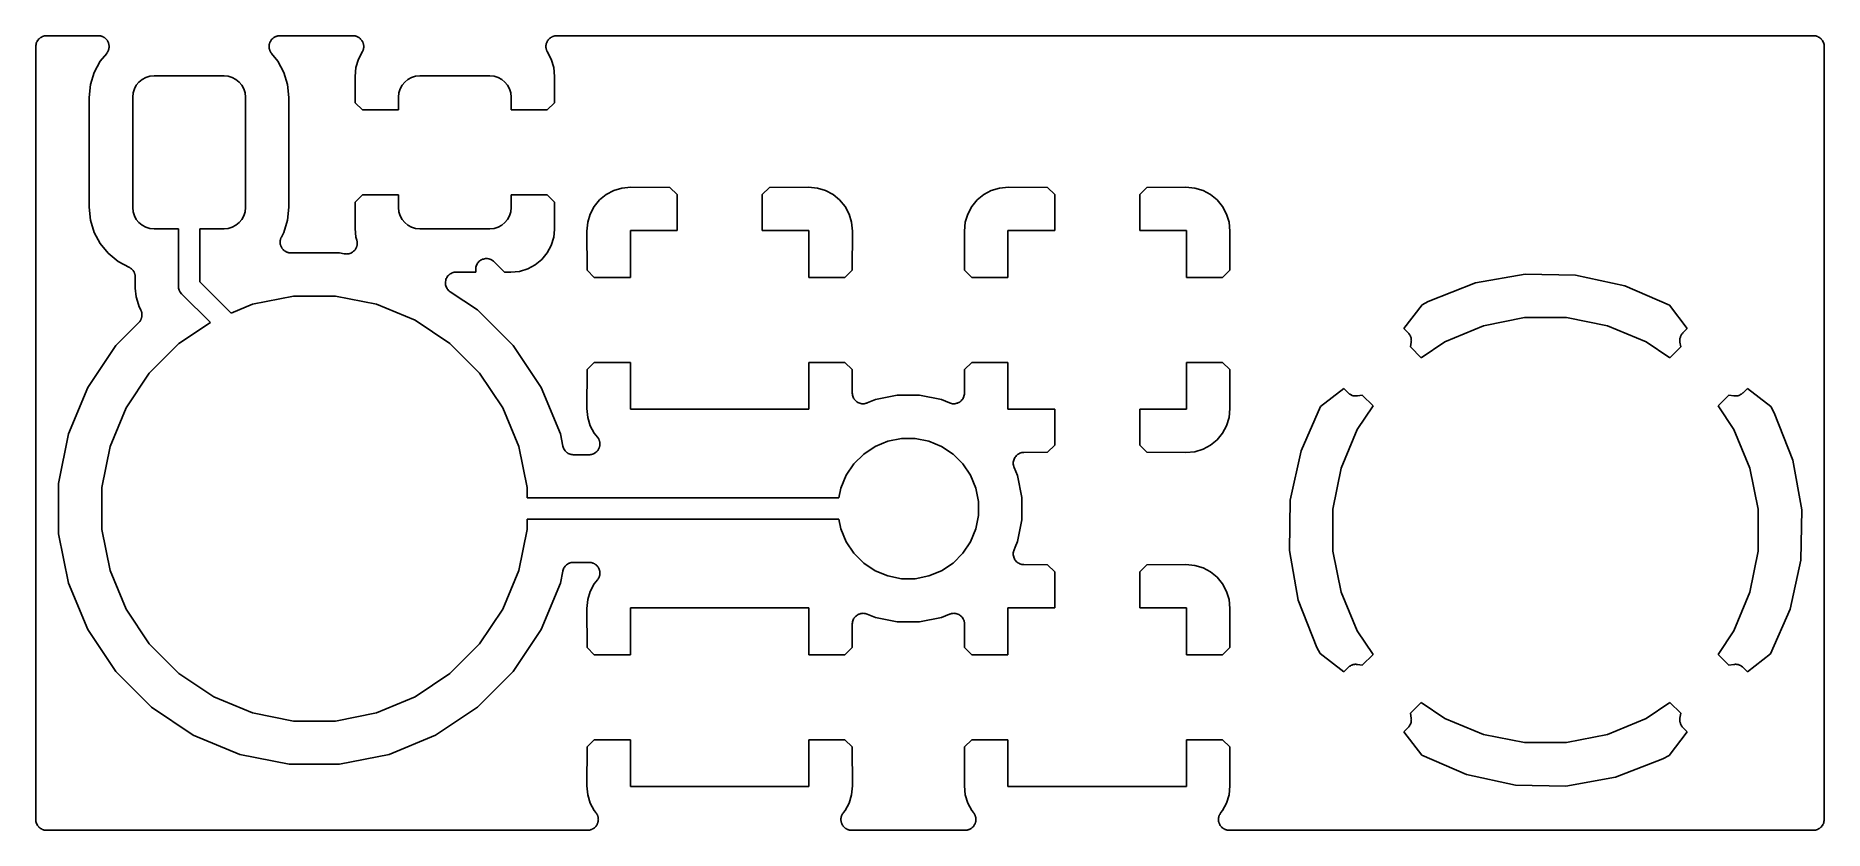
# Model space of a CAD drawing. Extents: x 4.991 to 5.819, y -3.299 to -2.931.
import ezdxf

# ---------------------------------------------------------------- set-up
doc = ezdxf.new("R2010")
doc.units = 0
doc.header["$MEASUREMENT"] = 0
doc.layers.add('BLACK', color=7, linetype='CONTINUOUS')

msp = doc.modelspace()

# ---------------------------------------------------------------- linework, layer by layer
at = {"layer": 'BLACK', "linetype": 'CONTINUOUS'}
for p, q in [((4.99411, -2.93135), (4.99456, -2.93122)), ((4.99456, -2.93122), (4.99501, -2.93108)), ((4.99501, -2.93108), (4.99503, -2.93108)), ((4.99503, -2.93108), (4.99505, -2.93107)), ((4.99505, -2.93107), (4.99552, -2.93103)), ((4.99552, -2.93103), (4.99598, -2.93098)), ((4.99598, -2.93098), (5.01994, -2.93098)), ((5.01994, -2.93098), (5.02001, -2.93098)), ((5.02001, -2.93098), (5.02024, -2.93101)), ((5.02024, -2.93101), (5.02048, -2.93101)), ((5.02048, -2.93101), (5.02073, -2.93107)), ((5.02073, -2.93107), (5.02098, -2.93109)), ((5.02098, -2.93109), (5.0212, -2.93116)), ((5.0212, -2.93116), (5.02143, -2.93121)), ((5.02143, -2.93121), (5.02167, -2.93131)), ((5.10233, -2.93129), (5.10257, -2.93119)), ((5.10257, -2.93119), (5.1028, -2.93115)), ((5.1028, -2.93115), (5.10303, -2.93108)), ((5.10303, -2.93108), (5.10328, -2.93105)), ((5.10328, -2.93105), (5.10353, -2.93101)), ((5.10353, -2.93101), (5.10376, -2.93101)), ((5.10376, -2.93101), (5.104, -2.93098)), ((5.104, -2.93098), (5.13783, -2.93098)), ((5.13783, -2.93098), (5.1379, -2.93098)), ((5.1379, -2.93098), (5.13813, -2.93101)), ((5.13813, -2.93101), (5.13836, -2.93101)), ((5.13836, -2.93101), (5.13861, -2.93106)), ((5.13861, -2.93106), (5.13887, -2.93109)), ((5.13887, -2.93109), (5.13909, -2.93116)), ((5.13909, -2.93116), (5.13932, -2.93121)), ((5.13932, -2.93121), (5.13956, -2.93131)), ((5.23051, -2.93129), (5.23075, -2.93119)), ((5.23075, -2.93119), (5.23098, -2.93115)), ((5.23098, -2.93115), (5.2312, -2.93108)), ((5.2312, -2.93108), (5.23145, -2.93105)), ((5.23145, -2.93105), (5.23171, -2.93101)), ((5.23171, -2.93101), (5.23194, -2.93101)), ((5.23194, -2.93101), (5.23217, -2.93098)), ((5.23217, -2.93098), (5.81402, -2.93098)), ((5.81402, -2.93098), (5.81405, -2.93098)), ((5.81405, -2.93098), (5.81405, -2.93098)), ((5.81405, -2.93098), (5.81405, -2.93098)), ((5.81405, -2.93098), (5.81409, -2.93098)), ((5.81409, -2.93098), (5.81455, -2.93104)), ((5.81455, -2.93104), (5.81502, -2.93109)), ((5.81502, -2.93109), (5.81504, -2.93109)), ((5.81504, -2.93109), (5.81506, -2.93109)), ((5.81506, -2.93109), (5.8155, -2.93124)), ((5.8155, -2.93124), (5.81595, -2.93137)), ((4.99098, -2.93591), (4.99104, -2.93545)), ((4.99098, -2.93595), (4.99098, -2.93591)), ((4.99098, -2.93598), (4.99098, -2.93595)), ((4.99098, -2.93595), (4.99098, -2.93595)), ((4.99098, -2.93595), (4.99098, -2.93595)), ((4.99098, -3.29402), (4.99098, -2.93598)), ((4.99104, -2.93545), (4.99109, -2.93498)), ((4.99109, -2.93494), (4.99124, -2.9345)), ((4.99109, -2.93496), (4.99109, -2.93494)), ((4.99109, -2.93498), (4.99109, -2.93496)), ((4.99124, -2.9345), (4.99137, -2.93405)), ((4.99137, -2.93405), (4.99138, -2.93403)), ((4.99138, -2.93403), (4.99139, -2.93401)), ((4.99139, -2.93401), (4.99161, -2.9336)), ((4.99161, -2.9336), (4.99184, -2.93319)), ((4.99184, -2.93319), (4.99185, -2.93317)), ((4.99185, -2.93317), (4.99186, -2.93316)), ((4.99186, -2.93316), (4.99216, -2.9328)), ((4.99216, -2.9328), (4.99246, -2.93244)), ((4.99246, -2.93244), (4.99247, -2.93243)), ((4.99247, -2.93243), (4.99249, -2.93241)), ((4.99249, -2.93241), (4.99285, -2.93212)), ((4.99285, -2.93212), (4.99322, -2.93182)), ((4.99322, -2.93182), (4.99323, -2.93181)), ((4.99323, -2.93181), (4.99325, -2.9318)), ((4.99325, -2.9318), (4.99366, -2.93158)), ((4.99366, -2.93158), (4.99408, -2.93136)), ((4.99408, -2.93136), (4.9941, -2.93136)), ((4.9941, -2.93136), (4.99411, -2.93135)), ((5.02381, -2.93916), (5.02083, -2.94278)), ((5.02167, -2.93131), (5.02191, -2.93139)), ((5.02191, -2.93139), (5.02212, -2.9315)), ((5.02212, -2.9315), (5.02233, -2.93159)), ((5.02233, -2.93159), (5.02254, -2.93174)), ((5.02254, -2.93174), (5.02277, -2.93186)), ((5.02277, -2.93186), (5.02295, -2.93201)), ((5.02295, -2.93201), (5.02314, -2.93214)), ((5.02314, -2.93214), (5.02332, -2.93232)), ((5.02332, -2.93232), (5.02351, -2.93249)), ((5.02351, -2.93249), (5.02366, -2.93267)), ((5.02366, -2.93267), (5.02382, -2.93284)), ((5.02394, -2.93896), (5.02381, -2.93916)), ((5.02382, -2.93284), (5.02396, -2.93305)), ((5.02409, -2.93878), (5.02394, -2.93896)), ((5.02396, -2.93305), (5.02412, -2.93325)), ((5.02421, -2.93856), (5.02409, -2.93878)), ((5.02412, -2.93325), (5.02423, -2.93345)), ((5.02435, -2.93835), (5.02421, -2.93856)), ((5.02423, -2.93345), (5.02436, -2.93365)), ((5.02444, -2.93813), (5.02435, -2.93835)), ((5.02436, -2.93365), (5.02446, -2.93389)), ((5.02455, -2.93792), (5.02444, -2.93813)), ((5.02446, -2.93389), (5.02458, -2.93411)), ((5.02463, -2.93768), (5.02455, -2.93792)), ((5.02458, -2.93411), (5.02464, -2.93434)), ((5.02472, -2.93744), (5.02463, -2.93768)), ((5.02464, -2.93434), (5.02473, -2.93455)), ((5.02477, -2.93721), (5.02472, -2.93744)), ((5.02473, -2.93455), (5.02478, -2.9348)), ((5.02484, -2.93699), (5.02477, -2.93721)), ((5.02478, -2.9348), (5.02485, -2.93505)), ((5.02486, -2.93674), (5.02484, -2.93699)), ((5.02485, -2.93505), (5.02487, -2.93528)), ((5.02492, -2.93649), (5.02486, -2.93674)), ((5.02487, -2.93528), (5.02492, -2.93551)), ((5.02492, -2.93551), (5.02492, -2.93577)), ((5.02492, -2.93577), (5.02494, -2.93602)), ((5.02494, -2.93602), (5.02492, -2.93625)), ((5.02492, -2.93625), (5.02492, -2.93649)), ((5.099, -2.93595), (5.09902, -2.9357)), ((5.09902, -2.93618), (5.099, -2.93595)), ((5.09902, -2.9357), (5.09903, -2.93544)), ((5.09902, -2.93642), (5.09902, -2.93618)), ((5.09906, -2.93667), (5.09902, -2.93642)), ((5.09903, -2.93544), (5.09907, -2.93521)), ((5.09909, -2.93692), (5.09906, -2.93667)), ((5.09907, -2.93521), (5.0991, -2.93498)), ((5.09915, -2.93715), (5.09909, -2.93692)), ((5.0991, -2.93498), (5.09917, -2.93474)), ((5.09919, -2.93738), (5.09915, -2.93715)), ((5.09917, -2.93474), (5.09923, -2.93449)), ((5.09929, -2.93761), (5.09919, -2.93738)), ((5.09923, -2.93449), (5.09932, -2.93427)), ((5.09936, -2.93786), (5.09929, -2.93761)), ((5.09932, -2.93427), (5.09939, -2.93405)), ((5.09947, -2.93807), (5.09936, -2.93786)), ((5.09939, -2.93405), (5.09951, -2.93382)), ((5.09956, -2.93828), (5.09947, -2.93807)), ((5.09951, -2.93382), (5.09961, -2.93359)), ((5.09969, -2.9385), (5.09956, -2.93828)), ((5.09961, -2.93359), (5.09974, -2.93339)), ((5.09981, -2.93872), (5.09969, -2.9385)), ((5.09974, -2.93339), (5.09985, -2.93319)), ((5.09996, -2.9389), (5.09981, -2.93872)), ((5.09985, -2.93319), (5.10001, -2.93299)), ((5.10009, -2.9391), (5.09996, -2.9389)), ((5.10001, -2.93299), (5.10016, -2.93278)), ((5.10013, -2.93916), (5.10009, -2.9391)), ((5.1031, -2.94278), (5.10013, -2.93916)), ((5.10016, -2.93278), (5.10032, -2.93262)), ((5.10032, -2.93262), (5.10047, -2.93244)), ((5.10047, -2.93244), (5.10067, -2.93228)), ((5.10067, -2.93228), (5.10085, -2.9321)), ((5.10085, -2.9321), (5.10105, -2.93197)), ((5.10105, -2.93197), (5.10123, -2.93182)), ((5.10123, -2.93182), (5.10145, -2.9317)), ((5.10145, -2.9317), (5.10167, -2.93156)), ((5.10167, -2.93156), (5.10188, -2.93147)), ((5.10188, -2.93147), (5.10209, -2.93136)), ((5.10209, -2.93136), (5.10233, -2.93129)), ((5.13956, -2.93131), (5.1398, -2.93139)), ((5.1398, -2.93139), (5.14, -2.9315)), ((5.14, -2.9315), (5.14022, -2.93159)), ((5.14022, -2.93159), (5.14043, -2.93174)), ((5.14224, -2.93834), (5.14035, -2.94188)), ((5.14043, -2.93174), (5.14066, -2.93186)), ((5.14066, -2.93186), (5.14083, -2.93201)), ((5.14083, -2.93201), (5.14103, -2.93214)), ((5.14103, -2.93214), (5.14121, -2.93232)), ((5.14121, -2.93232), (5.1414, -2.93249)), ((5.1414, -2.93249), (5.14155, -2.93267)), ((5.14155, -2.93267), (5.14171, -2.93283)), ((5.14171, -2.93283), (5.14185, -2.93305)), ((5.14185, -2.93305), (5.14201, -2.93325)), ((5.14201, -2.93325), (5.14212, -2.93345)), ((5.14212, -2.93345), (5.14225, -2.93365)), ((5.14233, -2.93813), (5.14224, -2.93834)), ((5.14225, -2.93365), (5.14235, -2.93388)), ((5.14244, -2.93792), (5.14233, -2.93813)), ((5.14235, -2.93388), (5.14247, -2.93411)), ((5.14252, -2.93768), (5.14244, -2.93792)), ((5.14247, -2.93411), (5.14253, -2.93433)), ((5.14261, -2.93744), (5.14252, -2.93768)), ((5.14253, -2.93433), (5.14262, -2.93455)), ((5.14266, -2.93721), (5.14261, -2.93744)), ((5.14262, -2.93455), (5.14267, -2.9348)), ((5.14273, -2.93699), (5.14266, -2.93721)), ((5.14267, -2.9348), (5.14274, -2.93505)), ((5.14275, -2.93673), (5.14273, -2.93699)), ((5.14274, -2.93505), (5.14276, -2.93528)), ((5.14281, -2.93648), (5.14275, -2.93673)), ((5.14276, -2.93528), (5.14281, -2.93551)), ((5.14281, -2.93551), (5.14281, -2.93576)), ((5.14281, -2.93576), (5.14283, -2.93602)), ((5.14283, -2.93602), (5.14281, -2.93625)), ((5.14281, -2.93625), (5.14281, -2.93648)), ((5.22717, -2.93595), (5.2272, -2.93569)), ((5.22719, -2.93618), (5.22717, -2.93595)), ((5.22719, -2.93641), (5.22719, -2.93618)), ((5.22724, -2.93667), (5.22719, -2.93641)), ((5.2272, -2.93544), (5.22725, -2.93521)), ((5.2272, -2.93569), (5.2272, -2.93544)), ((5.22726, -2.93692), (5.22724, -2.93667)), ((5.22725, -2.93521), (5.22727, -2.93498)), ((5.22732, -2.93714), (5.22726, -2.93692)), ((5.22727, -2.93498), (5.22735, -2.93473)), ((5.22737, -2.93737), (5.22732, -2.93714)), ((5.22735, -2.93473), (5.2274, -2.93448)), ((5.22746, -2.93761), (5.22737, -2.93737)), ((5.2274, -2.93448), (5.22749, -2.93427)), ((5.22753, -2.93786), (5.22746, -2.93761)), ((5.22749, -2.93427), (5.22756, -2.93405)), ((5.22764, -2.93806), (5.22753, -2.93786)), ((5.22756, -2.93405), (5.22768, -2.93382)), ((5.22773, -2.93828), (5.22764, -2.93806)), ((5.22768, -2.93382), (5.22778, -2.93359)), ((5.22776, -2.93834), (5.22773, -2.93828)), ((5.22965, -2.94188), (5.22776, -2.93834)), ((5.22778, -2.93359), (5.22791, -2.93339)), ((5.22791, -2.93339), (5.22802, -2.93319)), ((5.22802, -2.93319), (5.22819, -2.93299)), ((5.22819, -2.93299), (5.22833, -2.93278)), ((5.22833, -2.93278), (5.2285, -2.93262)), ((5.2285, -2.93262), (5.22865, -2.93244)), ((5.22865, -2.93244), (5.22885, -2.93227)), ((5.22885, -2.93227), (5.22903, -2.93209)), ((5.22903, -2.93209), (5.22922, -2.93197)), ((5.22922, -2.93197), (5.2294, -2.93182)), ((5.2294, -2.93182), (5.22963, -2.9317)), ((5.22963, -2.9317), (5.22984, -2.93156)), ((5.22984, -2.93156), (5.23006, -2.93147)), ((5.23006, -2.93147), (5.23026, -2.93136)), ((5.23026, -2.93136), (5.23051, -2.93129)), ((5.81595, -2.93137), (5.81597, -2.93138)), ((5.81597, -2.93138), (5.81599, -2.93139)), ((5.81599, -2.93139), (5.8164, -2.93161)), ((5.8164, -2.93161), (5.81681, -2.93184)), ((5.81681, -2.93184), (5.81683, -2.93185)), ((5.81683, -2.93185), (5.81684, -2.93186)), ((5.81684, -2.93186), (5.8172, -2.93216)), ((5.8172, -2.93216), (5.81756, -2.93246)), ((5.81756, -2.93246), (5.81757, -2.93247)), ((5.81757, -2.93247), (5.81759, -2.93249)), ((5.81759, -2.93249), (5.81788, -2.93285)), ((5.81788, -2.93285), (5.81818, -2.93322)), ((5.81818, -2.93322), (5.81819, -2.93323)), ((5.81819, -2.93323), (5.8182, -2.93325)), ((5.8182, -2.93325), (5.81842, -2.93366)), ((5.81842, -2.93366), (5.81864, -2.93408)), ((5.81864, -2.93408), (5.81864, -2.9341)), ((5.81864, -2.9341), (5.81865, -2.93411)), ((5.81865, -2.93411), (5.81878, -2.93456)), ((5.81878, -2.93456), (5.81892, -2.93501)), ((5.81892, -2.93501), (5.81892, -2.93503)), ((5.81892, -2.93503), (5.81893, -2.93505)), ((5.81893, -2.93505), (5.81897, -2.93551)), ((5.81897, -2.93551), (5.81902, -2.93598)), ((5.81902, -2.93598), (5.81902, -3.29402)), ((5.02083, -2.94278), (5.01807, -2.94795)), ((5.10587, -2.94795), (5.1031, -2.94278)), ((5.13921, -2.94565), (5.1388, -2.94979)), ((5.14035, -2.94188), (5.13921, -2.94565)), ((5.23079, -2.94565), (5.22965, -2.94188)), ((5.2312, -2.94979), (5.23079, -2.94565)), ((5.01636, -2.95357), (5.01576, -2.95965)), ((5.01807, -2.94795), (5.01636, -2.95357)), ((5.03607, -2.95749), (5.03664, -2.95564)), ((5.03664, -2.95564), (5.03754, -2.95394)), ((5.03754, -2.95394), (5.03877, -2.95245)), ((5.03877, -2.95245), (5.04026, -2.95123)), ((5.04026, -2.95123), (5.04196, -2.95032)), ((5.04196, -2.95032), (5.04381, -2.94976)), ((5.04381, -2.94976), (5.04573, -2.94957)), ((5.04573, -2.94957), (5.07821, -2.94957)), ((5.07821, -2.94957), (5.08013, -2.94976)), ((5.08013, -2.94976), (5.08198, -2.95032)), ((5.08198, -2.95032), (5.08368, -2.95123)), ((5.08368, -2.95123), (5.08517, -2.95245)), ((5.08517, -2.95245), (5.08639, -2.95394)), ((5.08639, -2.95394), (5.0873, -2.95564)), ((5.0873, -2.95564), (5.08786, -2.95749)), ((5.10757, -2.95357), (5.10587, -2.94795)), ((5.10817, -2.95965), (5.10757, -2.95357)), ((5.1388, -2.94979), (5.1389, -2.96198)), ((5.15911, -2.95749), (5.15967, -2.95564)), ((5.15967, -2.95564), (5.16058, -2.95394)), ((5.16058, -2.95394), (5.1618, -2.95245)), ((5.1618, -2.95245), (5.16329, -2.95123)), ((5.16329, -2.95123), (5.16499, -2.95032)), ((5.16499, -2.95032), (5.16684, -2.94976)), ((5.16684, -2.94976), (5.16876, -2.94957)), ((5.16876, -2.94957), (5.20124, -2.94957)), ((5.20124, -2.94957), (5.20316, -2.94976)), ((5.20316, -2.94976), (5.20501, -2.95032)), ((5.20501, -2.95032), (5.20671, -2.95123)), ((5.20671, -2.95123), (5.2082, -2.95245)), ((5.2082, -2.95245), (5.20942, -2.95394)), ((5.20942, -2.95394), (5.21033, -2.95564)), ((5.21033, -2.95564), (5.21089, -2.95749)), ((5.2311, -2.96198), (5.2312, -2.94979)), ((5.01576, -2.95965), (5.01576, -3.01035)), ((5.03589, -2.95941), (5.03607, -2.95749)), ((5.03589, -3.01059), (5.03589, -2.95941)), ((5.08786, -2.95749), (5.08805, -2.95941)), ((5.08805, -2.95941), (5.08805, -3.01059)), ((5.10817, -3.01035), (5.10817, -2.95965)), ((5.1389, -2.96198), (5.14224, -2.96531)), ((5.15892, -2.95941), (5.15911, -2.95749)), ((5.15892, -2.96531), (5.15892, -2.95941)), ((5.21089, -2.95749), (5.21108, -2.95941)), ((5.21108, -2.95941), (5.21108, -2.96531)), ((5.22776, -2.96531), (5.2311, -2.96198)), ((5.14224, -2.96531), (5.15892, -2.96531)), ((5.21108, -2.96531), (5.22776, -2.96531)), ((5.14224, -3.00469), (5.1389, -3.00802)), ((5.15892, -3.00469), (5.14224, -3.00469)), ((5.15892, -3.01059), (5.15892, -3.00469)), ((5.22776, -3.00469), (5.21108, -3.00469)), ((5.21108, -3.00469), (5.21108, -3.01059)), ((5.2311, -3.00802), (5.22776, -3.00469)), ((5.25509, -3.00455), (5.25205, -3.00705)), ((5.25857, -3.00269), (5.25509, -3.00455)), ((5.26234, -3.00155), (5.25857, -3.00269)), ((5.26649, -3.00114), (5.26234, -3.00155)), ((5.28458, -3.00125), (5.26649, -3.00114)), ((5.28791, -3.00458), (5.28458, -3.00125)), ((5.28791, -3.02126), (5.28791, -3.00458)), ((5.33062, -3.00125), (5.32728, -3.00458)), ((5.32728, -3.00458), (5.32728, -3.02126)), ((5.34871, -3.00114), (5.33062, -3.00125)), ((5.35286, -3.00155), (5.34871, -3.00114)), ((5.35663, -3.00269), (5.35286, -3.00155)), ((5.3601, -3.00455), (5.35663, -3.00269)), ((5.36315, -3.00705), (5.3601, -3.00455)), ((5.4299, -3.00455), (5.42685, -3.00705)), ((5.43337, -3.00269), (5.4299, -3.00455)), ((5.43714, -3.00155), (5.43337, -3.00269)), ((5.44129, -3.00114), (5.43714, -3.00155)), ((5.45938, -3.00125), (5.44129, -3.00114)), ((5.46272, -3.00458), (5.45938, -3.00125)), ((5.46272, -3.02126), (5.46272, -3.00458)), ((5.50542, -3.00125), (5.50209, -3.00458)), ((5.50209, -3.00458), (5.50209, -3.02126)), ((5.52351, -3.00114), (5.50542, -3.00125)), ((5.52766, -3.00155), (5.52351, -3.00114)), ((5.53143, -3.00269), (5.52766, -3.00155)), ((5.53491, -3.00455), (5.53143, -3.00269)), ((5.53795, -3.00705), (5.53491, -3.00455)), ((5.01576, -3.01035), (5.01636, -3.01643)), ((5.03607, -3.01251), (5.03589, -3.01059)), ((5.03664, -3.01436), (5.03607, -3.01251)), ((5.08786, -3.01251), (5.0873, -3.01436)), ((5.08805, -3.01059), (5.08786, -3.01251)), ((5.10757, -3.01643), (5.10817, -3.01035)), ((5.1389, -3.00802), (5.1388, -3.02021)), ((5.15911, -3.01251), (5.15892, -3.01059)), ((5.15967, -3.01436), (5.15911, -3.01251)), ((5.21089, -3.01251), (5.21033, -3.01436)), ((5.21108, -3.01059), (5.21089, -3.01251)), ((5.2312, -3.02021), (5.2311, -3.00802)), ((5.24769, -3.01357), (5.24655, -3.01734)), ((5.24955, -3.01009), (5.24769, -3.01357)), ((5.25205, -3.00705), (5.24955, -3.01009)), ((5.36565, -3.01009), (5.36315, -3.00705)), ((5.3675, -3.01357), (5.36565, -3.01009)), ((5.36865, -3.01734), (5.3675, -3.01357)), ((5.4225, -3.01357), (5.42135, -3.01734)), ((5.42435, -3.01009), (5.4225, -3.01357)), ((5.42685, -3.00705), (5.42435, -3.01009)), ((5.54045, -3.01009), (5.53795, -3.00705)), ((5.54231, -3.01357), (5.54045, -3.01009)), ((5.54345, -3.01734), (5.54231, -3.01357)), ((5.01636, -3.01643), (5.01807, -3.02205)), ((5.01807, -3.02205), (5.02083, -3.02722)), ((5.03754, -3.01606), (5.03664, -3.01436)), ((5.03877, -3.01755), (5.03754, -3.01606)), ((5.04026, -3.01877), (5.03877, -3.01755)), ((5.04196, -3.01968), (5.04026, -3.01877)), ((5.04381, -3.02024), (5.04196, -3.01968)), ((5.04573, -3.02043), (5.04381, -3.02024)), ((5.05705, -3.02043), (5.04573, -3.02043)), ((5.05705, -3.04673), (5.05705, -3.02043)), ((5.07821, -3.02043), (5.06689, -3.02043)), ((5.06689, -3.02043), (5.06689, -3.04493)), ((5.08013, -3.02024), (5.07821, -3.02043)), ((5.08198, -3.01968), (5.08013, -3.02024)), ((5.08368, -3.01877), (5.08198, -3.01968)), ((5.08517, -3.01755), (5.08368, -3.01877)), ((5.08639, -3.01606), (5.08517, -3.01755)), ((5.0873, -3.01436), (5.08639, -3.01606)), ((5.10471, -3.02422), (5.10587, -3.02205)), ((5.10587, -3.02205), (5.10757, -3.01643)), ((5.1388, -3.02021), (5.13921, -3.02435)), ((5.16058, -3.01606), (5.15967, -3.01436)), ((5.1618, -3.01755), (5.16058, -3.01606)), ((5.16329, -3.01877), (5.1618, -3.01755)), ((5.16499, -3.01968), (5.16329, -3.01877)), ((5.16684, -3.02024), (5.16499, -3.01968)), ((5.16876, -3.02043), (5.16684, -3.02024)), ((5.20124, -3.02043), (5.16876, -3.02043)), ((5.20316, -3.02024), (5.20124, -3.02043)), ((5.20501, -3.01968), (5.20316, -3.02024)), ((5.20671, -3.01877), (5.20501, -3.01968)), ((5.2082, -3.01755), (5.20671, -3.01877)), ((5.20942, -3.01606), (5.2082, -3.01755)), ((5.21033, -3.01436), (5.20942, -3.01606)), ((5.23079, -3.02435), (5.23115, -3.02077)), ((5.23115, -3.02076), (5.2312, -3.02021)), ((5.23115, -3.02077), (5.23115, -3.02076)), ((5.24655, -3.01734), (5.24614, -3.02149)), ((5.24614, -3.02149), (5.24625, -3.03958)), ((5.26626, -3.04291), (5.26626, -3.02126)), ((5.26626, -3.02126), (5.28791, -3.02126)), ((5.32728, -3.02126), (5.34894, -3.02126)), ((5.34894, -3.02126), (5.34894, -3.04291)), ((5.36906, -3.02149), (5.36865, -3.01734)), ((5.36895, -3.03958), (5.36906, -3.02149)), ((5.42135, -3.01734), (5.42094, -3.02149)), ((5.42094, -3.02149), (5.42105, -3.03958)), ((5.44106, -3.04291), (5.44106, -3.02126)), ((5.44106, -3.02126), (5.46272, -3.02126)), ((5.50209, -3.02126), (5.52374, -3.02126)), ((5.52374, -3.02126), (5.52374, -3.04291)), ((5.54386, -3.02149), (5.54345, -3.01734)), ((5.54375, -3.03958), (5.54386, -3.02149)), ((5.02083, -3.02722), (5.02456, -3.03176)), ((5.10412, -3.02654), (5.10414, -3.02631)), ((5.10414, -3.0268), (5.10412, -3.02654)), ((5.10414, -3.02608), (5.10419, -3.02582)), ((5.10414, -3.02631), (5.10414, -3.02608)), ((5.10414, -3.02705), (5.10414, -3.0268)), ((5.10419, -3.02728), (5.10414, -3.02705)), ((5.10419, -3.02582), (5.10422, -3.02557)), ((5.10421, -3.02751), (5.10419, -3.02728)), ((5.10428, -3.02776), (5.10421, -3.02751)), ((5.10422, -3.02557), (5.10429, -3.02535)), ((5.10433, -3.02801), (5.10428, -3.02776)), ((5.10429, -3.02535), (5.10434, -3.02512)), ((5.10442, -3.02822), (5.10433, -3.02801)), ((5.10434, -3.02512), (5.10443, -3.02488)), ((5.10448, -3.02845), (5.10442, -3.02822)), ((5.10443, -3.02488), (5.10451, -3.02464)), ((5.1046, -3.02868), (5.10448, -3.02845)), ((5.10451, -3.02464), (5.10462, -3.02443)), ((5.1047, -3.02891), (5.1046, -3.02868)), ((5.10462, -3.02443), (5.10471, -3.02422)), ((5.10483, -3.02911), (5.1047, -3.02891)), ((5.10493, -3.02931), (5.10483, -3.02911)), ((5.1051, -3.02951), (5.10493, -3.02931)), ((5.10524, -3.02973), (5.1051, -3.02951)), ((5.1054, -3.02989), (5.10524, -3.02973)), ((5.10555, -3.03007), (5.1054, -3.02989)), ((5.10574, -3.03024), (5.10555, -3.03007)), ((5.10592, -3.03042), (5.10574, -3.03024)), ((5.10612, -3.03055), (5.10592, -3.03042)), ((5.10629, -3.0307), (5.10612, -3.03055)), ((5.13848, -3.03048), (5.13834, -3.03065)), ((5.13865, -3.03031), (5.13848, -3.03048)), ((5.1388, -3.0301), (5.13865, -3.03031)), ((5.13896, -3.0299), (5.1388, -3.0301)), ((5.13907, -3.0297), (5.13896, -3.0299)), ((5.1392, -3.02951), (5.13907, -3.0297)), ((5.1393, -3.02927), (5.1392, -3.02951)), ((5.13921, -3.02435), (5.1396, -3.02565)), ((5.13942, -3.02905), (5.1393, -3.02927)), ((5.13949, -3.02882), (5.13942, -3.02905)), ((5.13958, -3.02861), (5.13949, -3.02882)), ((5.13964, -3.02836), (5.13958, -3.02861)), ((5.1396, -3.02565), (5.13962, -3.02572)), ((5.13962, -3.02572), (5.13966, -3.02595)), ((5.13971, -3.02811), (5.13964, -3.02836)), ((5.13966, -3.02595), (5.13973, -3.02617)), ((5.13974, -3.02788), (5.13971, -3.02811)), ((5.13973, -3.02617), (5.13975, -3.02643)), ((5.13979, -3.02765), (5.13974, -3.02788)), ((5.13975, -3.02643), (5.1398, -3.02668)), ((5.1398, -3.02668), (5.13979, -3.02691)), ((5.13979, -3.02691), (5.13982, -3.02714)), ((5.13982, -3.02714), (5.13979, -3.0274)), ((5.13979, -3.0274), (5.13979, -3.02765)), ((5.22779, -3.0316), (5.22965, -3.02812)), ((5.22965, -3.02812), (5.23079, -3.02435)), ((5.02456, -3.03176), (5.02909, -3.03548)), ((5.02909, -3.03548), (5.0344, -3.03832)), ((5.0344, -3.03832), (5.03447, -3.03836)), ((5.03447, -3.03836), (5.03465, -3.03848)), ((5.03465, -3.03848), (5.03484, -3.03859)), ((5.03484, -3.03859), (5.03505, -3.03876)), ((5.03505, -3.03876), (5.03527, -3.03891)), ((5.10652, -3.03082), (5.10629, -3.0307)), ((5.10673, -3.03097), (5.10652, -3.03082)), ((5.10695, -3.03106), (5.10673, -3.03097)), ((5.10715, -3.03117), (5.10695, -3.03106)), ((5.10739, -3.03125), (5.10715, -3.03117)), ((5.10763, -3.03135), (5.10739, -3.03125)), ((5.10786, -3.0314), (5.10763, -3.03135)), ((5.10808, -3.03147), (5.10786, -3.0314)), ((5.10833, -3.03149), (5.10808, -3.03147)), ((5.10859, -3.03155), (5.10833, -3.03149)), ((5.10882, -3.03155), (5.10859, -3.03155)), ((5.10905, -3.03157), (5.10882, -3.03155)), ((5.10912, -3.03157), (5.10905, -3.03157)), ((5.13166, -3.03157), (5.10912, -3.03157)), ((5.13384, -3.03201), (5.13166, -3.03157)), ((5.13407, -3.03203), (5.13384, -3.03201)), ((5.1343, -3.03208), (5.13407, -3.03203)), ((5.13456, -3.03208), (5.1343, -3.03208)), ((5.13481, -3.0321), (5.13456, -3.03208)), ((5.13504, -3.03208), (5.13481, -3.0321)), ((5.13528, -3.03208), (5.13504, -3.03208)), ((5.13553, -3.03203), (5.13528, -3.03208)), ((5.13578, -3.03201), (5.13553, -3.03203)), ((5.13601, -3.03194), (5.13578, -3.03201)), ((5.13623, -3.0319), (5.13601, -3.03194)), ((5.13647, -3.0318), (5.13623, -3.0319)), ((5.13672, -3.03173), (5.13647, -3.0318)), ((5.13692, -3.03162), (5.13672, -3.03173)), ((5.13714, -3.03153), (5.13692, -3.03162)), ((5.13735, -3.03139), (5.13714, -3.03153)), ((5.13758, -3.03127), (5.13735, -3.03139)), ((5.13776, -3.03112), (5.13758, -3.03127)), ((5.13795, -3.031), (5.13776, -3.03112)), ((5.13814, -3.03082), (5.13795, -3.031)), ((5.13834, -3.03065), (5.13814, -3.03082)), ((5.19469, -3.03911), (5.19474, -3.03863)), ((5.19474, -3.03863), (5.19479, -3.03816)), ((5.19479, -3.03814), (5.19494, -3.03768)), ((5.19479, -3.03815), (5.19479, -3.03814)), ((5.19479, -3.03816), (5.19479, -3.03815)), ((5.19494, -3.03768), (5.19508, -3.03723)), ((5.19508, -3.03723), (5.19509, -3.03722)), ((5.19509, -3.03721), (5.19532, -3.03679)), ((5.19509, -3.03722), (5.19509, -3.03721)), ((5.19532, -3.03679), (5.19555, -3.03637)), ((5.19555, -3.03637), (5.19556, -3.03637)), ((5.19556, -3.03636), (5.19587, -3.03599)), ((5.19556, -3.03637), (5.19556, -3.03636)), ((5.19587, -3.03599), (5.19617, -3.03562)), ((5.19617, -3.03562), (5.19618, -3.03562)), ((5.19618, -3.03562), (5.19619, -3.03561)), ((5.19619, -3.03561), (5.19656, -3.03531)), ((5.19656, -3.03531), (5.19693, -3.03501)), ((5.19693, -3.03501), (5.19694, -3.035)), ((5.19694, -3.035), (5.19695, -3.035)), ((5.19695, -3.035), (5.19737, -3.03478)), ((5.19737, -3.03478), (5.1978, -3.03455)), ((5.1978, -3.03455), (5.1978, -3.03455)), ((5.1978, -3.03455), (5.19781, -3.03455)), ((5.19781, -3.03455), (5.19827, -3.03441)), ((5.19827, -3.03441), (5.19873, -3.03428)), ((5.19873, -3.03428), (5.19874, -3.03427)), ((5.19874, -3.03427), (5.19875, -3.03427)), ((5.19875, -3.03427), (5.19923, -3.03423)), ((5.19923, -3.03423), (5.1997, -3.03418)), ((5.1997, -3.03418), (5.19971, -3.03418)), ((5.19971, -3.03418), (5.19972, -3.03418)), ((5.19972, -3.03418), (5.2002, -3.03423)), ((5.2002, -3.03423), (5.20067, -3.03428)), ((5.20067, -3.03428), (5.20068, -3.03428)), ((5.20068, -3.03428), (5.20069, -3.03429)), ((5.20069, -3.03429), (5.20115, -3.03443)), ((5.20115, -3.03443), (5.20161, -3.03457)), ((5.20161, -3.03457), (5.20161, -3.03457)), ((5.20161, -3.03457), (5.20162, -3.03457)), ((5.20162, -3.03457), (5.20205, -3.0348)), ((5.20205, -3.0348), (5.20247, -3.03503)), ((5.20247, -3.03503), (5.20247, -3.03503)), ((5.20247, -3.03503), (5.20248, -3.03504)), ((5.20248, -3.03504), (5.20285, -3.03534)), ((5.20285, -3.03534), (5.20322, -3.03565)), ((5.20322, -3.03565), (5.20805, -3.04048)), ((5.21877, -3.039), (5.22225, -3.03714)), ((5.22225, -3.03714), (5.22529, -3.03464)), ((5.22529, -3.03464), (5.22779, -3.0316)), ((5.03527, -3.03891), (5.03542, -3.03907)), ((5.03542, -3.03907), (5.0356, -3.03921)), ((5.0356, -3.03921), (5.03576, -3.03942)), ((5.03576, -3.03942), (5.03595, -3.03961)), ((5.03595, -3.03961), (5.03607, -3.03979)), ((5.03607, -3.03979), (5.03621, -3.03996)), ((5.03621, -3.03996), (5.03634, -3.0402)), ((5.03634, -3.0402), (5.03648, -3.04042)), ((5.03648, -3.04042), (5.03657, -3.04063)), ((5.03657, -3.04063), (5.03667, -3.04083)), ((5.03667, -3.04083), (5.03675, -3.04108)), ((5.03675, -3.04108), (5.03685, -3.04133)), ((5.03685, -3.04133), (5.03689, -3.04155)), ((5.03689, -3.04155), (5.03695, -3.04176)), ((5.03702, -3.04599), (5.03693, -3.04697)), ((5.03693, -3.04697), (5.03702, -3.04795)), ((5.03695, -3.04176), (5.03698, -3.04203)), ((5.03698, -3.04203), (5.03703, -3.04229)), ((5.03705, -3.04557), (5.03702, -3.04578)), ((5.03702, -3.04578), (5.03702, -3.04599)), ((5.03703, -3.04229), (5.03703, -3.04251)), ((5.03703, -3.04251), (5.03705, -3.04273)), ((5.03705, -3.04273), (5.03705, -3.0455)), ((5.03705, -3.0455), (5.03705, -3.04557)), ((5.05702, -3.04697), (5.05705, -3.04673)), ((5.05705, -3.04721), (5.05702, -3.04697)), ((5.06689, -3.04493), (5.08141, -3.05945)), ((5.18066, -3.04539), (5.18072, -3.04491)), ((5.18066, -3.0454), (5.18066, -3.04539)), ((5.18066, -3.04539), (5.18066, -3.04539)), ((5.18071, -3.04588), (5.18066, -3.0454)), ((5.18075, -3.04636), (5.18071, -3.04588)), ((5.18072, -3.04491), (5.18077, -3.04443)), ((5.18075, -3.04637), (5.18075, -3.04636)), ((5.18075, -3.04636), (5.18075, -3.04636)), ((5.18089, -3.04683), (5.18075, -3.04637)), ((5.18077, -3.04441), (5.18091, -3.04397)), ((5.18077, -3.04442), (5.18077, -3.04441)), ((5.18077, -3.04443), (5.18077, -3.04442)), ((5.18102, -3.04729), (5.18089, -3.04683)), ((5.18091, -3.04397), (5.18105, -3.0435)), ((5.18105, -3.0435), (5.18106, -3.04349)), ((5.18106, -3.04348), (5.18129, -3.04307)), ((5.18106, -3.04349), (5.18106, -3.04348)), ((5.18129, -3.04307), (5.18152, -3.04264)), ((5.18152, -3.04264), (5.18152, -3.04263)), ((5.18152, -3.04263), (5.18153, -3.04263)), ((5.18153, -3.04263), (5.18183, -3.04226)), ((5.18183, -3.04226), (5.18214, -3.04189)), ((5.18214, -3.04189), (5.18215, -3.04188)), ((5.18215, -3.04188), (5.18252, -3.04158)), ((5.18215, -3.04188), (5.18215, -3.04188)), ((5.18252, -3.04158), (5.1829, -3.04127)), ((5.1829, -3.04127), (5.18291, -3.04126)), ((5.1829, -3.04127), (5.1829, -3.04127)), ((5.18291, -3.04126), (5.18333, -3.04104)), ((5.18333, -3.04104), (5.18376, -3.04081)), ((5.18376, -3.04081), (5.18376, -3.04081)), ((5.18376, -3.04081), (5.18377, -3.04081)), ((5.18377, -3.04081), (5.18423, -3.04067)), ((5.18423, -3.04067), (5.18469, -3.04053)), ((5.18469, -3.04053), (5.1847, -3.04053)), ((5.1847, -3.04053), (5.18471, -3.04053)), ((5.18471, -3.04053), (5.18519, -3.04048)), ((5.18519, -3.04048), (5.18566, -3.04043)), ((5.18566, -3.04043), (5.19469, -3.04043)), ((5.19469, -3.03913), (5.19469, -3.03911)), ((5.19469, -3.03918), (5.19469, -3.03913)), ((5.19469, -3.03913), (5.19469, -3.03913)), ((5.19469, -3.03913), (5.19469, -3.03913)), ((5.19469, -3.04043), (5.19469, -3.03918)), ((5.20805, -3.04048), (5.2109, -3.04055)), ((5.2109, -3.04055), (5.215, -3.04014)), ((5.215, -3.04014), (5.21877, -3.039)), ((5.24625, -3.03958), (5.24958, -3.04291)), ((5.24958, -3.04291), (5.26626, -3.04291)), ((5.34894, -3.04291), (5.36562, -3.04291)), ((5.36562, -3.04291), (5.36895, -3.03958)), ((5.42105, -3.03958), (5.42438, -3.04291)), ((5.42438, -3.04291), (5.44106, -3.04291)), ((5.52374, -3.04291), (5.54042, -3.04291)), ((5.54042, -3.04291), (5.54375, -3.03958)), ((5.6576, -3.0455), (5.6357, -3.05409)), ((5.68056, -3.04138), (5.6576, -3.0455)), ((5.70388, -3.04181), (5.68056, -3.04138)), ((5.72667, -3.04679), (5.70388, -3.04181)), ((5.74733, -3.05581), (5.72667, -3.04679)), ((5.03702, -3.04795), (5.03702, -3.04795)), ((5.03702, -3.04795), (5.03741, -3.05185)), ((5.03741, -3.05185), (5.03849, -3.05543)), ((5.03849, -3.05543), (5.03849, -3.05543)), ((5.03849, -3.05543), (5.03883, -3.05655)), ((5.05712, -3.04793), (5.05705, -3.04721)), ((5.05705, -3.04721), (5.05705, -3.04721)), ((5.0574, -3.04886), (5.05712, -3.04793)), ((5.05786, -3.04972), (5.0574, -3.04886)), ((5.05847, -3.05047), (5.05786, -3.04972)), ((5.05866, -3.05062), (5.05847, -3.05047)), ((5.07184, -3.0638), (5.05866, -3.05062)), ((5.08141, -3.05945), (5.09129, -3.05536)), ((5.09129, -3.05536), (5.11031, -3.05157)), ((5.11031, -3.05157), (5.12969, -3.05157)), ((5.12969, -3.05157), (5.14871, -3.05536)), ((5.14871, -3.05536), (5.16662, -3.06278)), ((5.18103, -3.0473), (5.18102, -3.04729)), ((5.18103, -3.04731), (5.18103, -3.0473)), ((5.18125, -3.04774), (5.18103, -3.04731)), ((5.18147, -3.04816), (5.18125, -3.04774)), ((5.18148, -3.04817), (5.18147, -3.04816)), ((5.18178, -3.04854), (5.18148, -3.04817)), ((5.18148, -3.04817), (5.18148, -3.04817)), ((5.18208, -3.04892), (5.18178, -3.04854)), ((5.18209, -3.04893), (5.18208, -3.04892)), ((5.18245, -3.04923), (5.18209, -3.04893)), ((5.18209, -3.04893), (5.18209, -3.04893)), ((5.18283, -3.04955), (5.18245, -3.04923)), ((5.18284, -3.04956), (5.18283, -3.04955)), ((5.18289, -3.04959), (5.18284, -3.04956)), ((5.18284, -3.04956), (5.18284, -3.04956)), ((5.18284, -3.04956), (5.18284, -3.04956)), ((5.19549, -3.05801), (5.18289, -3.04959)), ((5.6357, -3.05409), (5.6328, -3.05564)), ((5.03884, -3.06365), (5.0387, -3.06382)), ((5.03883, -3.05655), (5.03957, -3.05793)), ((5.039, -3.06349), (5.03884, -3.06365)), ((5.03915, -3.06328), (5.039, -3.06349)), ((5.03932, -3.06307), (5.03915, -3.06328)), ((5.03942, -3.06287), (5.03932, -3.06307)), ((5.03955, -3.06269), (5.03942, -3.06287)), ((5.03965, -3.06244), (5.03955, -3.06269)), ((5.03957, -3.05793), (5.0396, -3.05799)), ((5.0396, -3.05799), (5.03969, -3.0582)), ((5.03978, -3.06221), (5.03965, -3.06244)), ((5.03969, -3.0582), (5.03979, -3.0584)), ((5.03984, -3.062), (5.03978, -3.06221)), ((5.03979, -3.0584), (5.03987, -3.05865)), ((5.03993, -3.06179), (5.03984, -3.062)), ((5.03987, -3.05865), (5.03996, -3.0589)), ((5.03999, -3.06153), (5.03993, -3.06179)), ((5.03996, -3.0589), (5.04001, -3.05912)), ((5.04006, -3.06128), (5.03999, -3.06153)), ((5.04001, -3.05912), (5.04007, -3.05934)), ((5.04009, -3.06105), (5.04006, -3.06128)), ((5.04007, -3.05934), (5.04009, -3.0596)), ((5.04009, -3.0596), (5.04014, -3.05986)), ((5.04013, -3.06084), (5.04009, -3.06105)), ((5.04016, -3.06031), (5.04013, -3.06057)), ((5.04013, -3.06057), (5.04013, -3.06084)), ((5.04014, -3.05986), (5.04014, -3.06008)), ((5.04014, -3.06008), (5.04016, -3.06031)), ((5.16662, -3.06278), (5.18274, -3.07355)), ((5.208, -3.07052), (5.19549, -3.05801)), ((5.6328, -3.05564), (5.6244, -3.06656)), ((5.66129, -3.06536), (5.68031, -3.06157)), ((5.68031, -3.06157), (5.69969, -3.06157)), ((5.69969, -3.06157), (5.71871, -3.06536)), ((5.7556, -3.06656), (5.74733, -3.05581)), ((5.0387, -3.06382), (5.02801, -3.07451)), ((5.05726, -3.07355), (5.07184, -3.0638)), ((5.21199, -3.07451), (5.208, -3.07052)), ((5.6244, -3.06656), (5.62639, -3.06855)), ((5.62639, -3.06855), (5.62644, -3.0686)), ((5.62644, -3.0686), (5.62668, -3.0689)), ((5.62668, -3.0689), (5.62692, -3.06918)), ((5.62692, -3.06918), (5.62698, -3.06928)), ((5.62698, -3.06928), (5.62705, -3.06937)), ((5.62705, -3.06937), (5.62722, -3.0697)), ((5.62722, -3.0697), (5.62741, -3.07003)), ((5.62741, -3.07003), (5.62745, -3.07013)), ((5.62745, -3.07013), (5.6275, -3.07023)), ((5.6275, -3.07023), (5.6276, -3.07059)), ((5.6276, -3.07059), (5.62773, -3.07095)), ((5.62773, -3.07095), (5.62774, -3.07106)), ((5.62774, -3.07106), (5.62777, -3.07117)), ((5.62777, -3.07117), (5.6278, -3.07154)), ((5.6278, -3.07154), (5.62785, -3.07192)), ((5.62785, -3.07192), (5.62785, -3.07203)), ((5.64338, -3.07278), (5.66129, -3.06536)), ((5.71871, -3.06536), (5.73662, -3.07278)), ((5.75214, -3.07207), (5.75216, -3.07196)), ((5.75215, -3.07185), (5.7522, -3.07148)), ((5.75216, -3.07196), (5.75215, -3.07185)), ((5.7522, -3.07148), (5.75224, -3.0711)), ((5.75224, -3.0711), (5.75228, -3.07099)), ((5.75228, -3.07099), (5.75229, -3.07088)), ((5.75229, -3.07088), (5.75242, -3.07053)), ((5.75242, -3.07053), (5.75253, -3.07017)), ((5.75253, -3.07017), (5.75258, -3.07007)), ((5.75258, -3.07007), (5.75262, -3.06996)), ((5.75262, -3.06996), (5.75281, -3.06964)), ((5.75281, -3.06964), (5.75299, -3.06931)), ((5.75299, -3.06931), (5.75306, -3.06922)), ((5.75306, -3.06922), (5.75312, -3.06913)), ((5.75312, -3.06913), (5.75337, -3.06884)), ((5.75337, -3.06884), (5.75361, -3.06855)), ((5.75361, -3.06855), (5.7556, -3.06656)), ((5.02801, -3.07451), (5.01505, -3.0939)), ((5.04355, -3.08726), (5.05726, -3.07355)), ((5.18274, -3.07355), (5.19645, -3.08726)), ((5.22495, -3.0939), (5.21199, -3.07451)), ((5.62779, -3.07289), (5.62742, -3.07515)), ((5.62742, -3.07515), (5.63239, -3.08012)), ((5.62782, -3.07252), (5.62779, -3.07289)), ((5.62786, -3.07214), (5.62782, -3.07252)), ((5.62785, -3.07203), (5.62786, -3.07214)), ((5.63239, -3.08012), (5.64338, -3.07278)), ((5.73662, -3.07278), (5.74761, -3.08012)), ((5.74761, -3.08012), (5.75258, -3.07515)), ((5.75218, -3.07245), (5.75214, -3.07207)), ((5.7522, -3.07282), (5.75218, -3.07245)), ((5.75221, -3.07289), (5.7522, -3.07282)), ((5.75258, -3.07515), (5.75221, -3.07289)), ((5.03278, -3.10338), (5.04355, -3.08726)), ((5.19645, -3.08726), (5.20722, -3.10338)), ((5.24625, -3.08562), (5.24614, -3.10371)), ((5.24958, -3.08228), (5.24625, -3.08562)), ((5.26626, -3.08228), (5.24958, -3.08228)), ((5.26626, -3.10394), (5.26626, -3.08228)), ((5.36562, -3.08228), (5.34894, -3.08228)), ((5.34894, -3.08228), (5.34894, -3.10394)), ((5.36895, -3.08562), (5.36562, -3.08228)), ((5.36901, -3.09651), (5.36895, -3.08562)), ((5.42105, -3.08562), (5.42099, -3.09651)), ((5.42438, -3.08228), (5.42105, -3.08562)), ((5.44106, -3.08228), (5.42438, -3.08228)), ((5.44106, -3.10394), (5.44106, -3.08228)), ((5.52374, -3.08228), (5.52374, -3.10394)), ((5.54042, -3.08228), (5.52374, -3.08228)), ((5.54375, -3.08562), (5.54042, -3.08228)), ((5.54386, -3.10371), (5.54375, -3.08562)), ((5.01505, -3.0939), (5.00613, -3.11546)), ((5.23387, -3.11546), (5.22495, -3.0939)), ((5.36906, -3.09696), (5.36901, -3.09651)), ((5.42099, -3.09658), (5.42093, -3.09704)), ((5.42099, -3.09651), (5.42099, -3.09652)), ((5.42099, -3.09652), (5.42099, -3.09652)), ((5.42099, -3.09652), (5.42099, -3.09652)), ((5.42099, -3.09652), (5.42099, -3.09658)), ((5.59656, -3.0944), (5.58581, -3.10267)), ((5.59855, -3.09639), (5.59656, -3.0944)), ((5.59884, -3.09663), (5.59855, -3.09639)), ((5.59913, -3.09688), (5.59884, -3.09663)), ((5.7811, -3.09668), (5.78082, -3.09692)), ((5.7814, -3.09644), (5.7811, -3.09668)), ((5.78145, -3.09639), (5.7814, -3.09644)), ((5.78344, -3.0944), (5.78145, -3.09639)), ((5.79436, -3.1028), (5.78344, -3.0944)), ((5.02536, -3.12129), (5.03278, -3.10338)), ((5.20722, -3.10338), (5.21464, -3.12129)), ((5.24614, -3.10371), (5.24655, -3.10786)), ((5.34894, -3.10394), (5.26626, -3.10394)), ((5.3691, -3.09742), (5.36906, -3.09696)), ((5.36911, -3.09745), (5.3691, -3.09742)), ((5.36911, -3.09748), (5.36911, -3.09745)), ((5.36925, -3.09792), (5.36911, -3.09748)), ((5.36938, -3.09836), (5.36925, -3.09792)), ((5.36939, -3.09838), (5.36938, -3.09836)), ((5.3694, -3.09841), (5.36939, -3.09838)), ((5.36962, -3.09881), (5.3694, -3.09841)), ((5.36983, -3.09922), (5.36962, -3.09881)), ((5.36985, -3.09924), (5.36983, -3.09922)), ((5.36987, -3.09927), (5.36985, -3.09924)), ((5.37016, -3.09962), (5.36987, -3.09927)), ((5.37045, -3.09998), (5.37016, -3.09962)), ((5.37047, -3.1), (5.37045, -3.09998)), ((5.37049, -3.10002), (5.37047, -3.1)), ((5.37084, -3.10031), (5.37049, -3.10002)), ((5.3712, -3.10061), (5.37084, -3.10031)), ((5.37122, -3.10062), (5.3712, -3.10061)), ((5.37124, -3.10064), (5.37122, -3.10062)), ((5.37165, -3.10086), (5.37124, -3.10064)), ((5.37205, -3.10108), (5.37165, -3.10086)), ((5.37208, -3.10108), (5.37205, -3.10108)), ((5.3721, -3.1011), (5.37208, -3.10108)), ((5.37255, -3.10123), (5.3721, -3.1011)), ((5.37298, -3.10137), (5.37255, -3.10123)), ((5.37301, -3.10137), (5.37298, -3.10137)), ((5.37304, -3.10138), (5.37301, -3.10137)), ((5.3735, -3.10143), (5.37304, -3.10138)), ((5.37395, -3.10148), (5.3735, -3.10143)), ((5.37398, -3.10147), (5.37395, -3.10148)), ((5.37401, -3.10148), (5.37398, -3.10147)), ((5.37447, -3.10143), (5.37401, -3.10148)), ((5.37492, -3.10139), (5.37447, -3.10143)), ((5.37495, -3.10139), (5.37492, -3.10139)), ((5.37498, -3.10138), (5.37495, -3.10139)), ((5.37542, -3.10125), (5.37498, -3.10138)), ((5.37586, -3.10112), (5.37542, -3.10125)), ((5.37591, -3.1011), (5.37586, -3.10112)), ((5.37593, -3.1011), (5.37591, -3.1011)), ((5.37591, -3.1011), (5.37591, -3.1011)), ((5.37591, -3.1011), (5.37591, -3.1011)), ((5.37969, -3.09954), (5.37593, -3.1011)), ((5.38983, -3.09752), (5.37969, -3.09954)), ((5.40017, -3.09752), (5.38983, -3.09752)), ((5.41031, -3.09954), (5.40017, -3.09752)), ((5.41407, -3.1011), (5.41031, -3.09954)), ((5.41451, -3.10123), (5.41407, -3.1011)), ((5.41495, -3.10137), (5.41451, -3.10123)), ((5.41498, -3.10137), (5.41495, -3.10137)), ((5.41501, -3.10138), (5.41498, -3.10137)), ((5.41546, -3.10143), (5.41501, -3.10138)), ((5.41592, -3.10148), (5.41546, -3.10143)), ((5.41595, -3.10147), (5.41592, -3.10148)), ((5.41598, -3.10148), (5.41595, -3.10147)), ((5.41643, -3.10143), (5.41598, -3.10148)), ((5.41689, -3.10139), (5.41643, -3.10143)), ((5.41692, -3.10139), (5.41689, -3.10139)), ((5.41695, -3.10138), (5.41692, -3.10139)), ((5.41739, -3.10125), (5.41695, -3.10138)), ((5.41783, -3.10112), (5.41739, -3.10125)), ((5.41786, -3.10111), (5.41783, -3.10112)), ((5.41788, -3.1011), (5.41786, -3.10111)), ((5.41829, -3.10089), (5.41788, -3.1011)), ((5.4187, -3.10068), (5.41829, -3.10089)), ((5.41872, -3.10066), (5.4187, -3.10068)), ((5.41875, -3.10065), (5.41872, -3.10066)), ((5.4191, -3.10036), (5.41875, -3.10065)), ((5.41946, -3.10007), (5.4191, -3.10036)), ((5.41948, -3.10005), (5.41946, -3.10007)), ((5.4195, -3.10003), (5.41948, -3.10005)), ((5.4198, -3.09968), (5.4195, -3.10003)), ((5.42009, -3.09933), (5.4198, -3.09968)), ((5.42011, -3.0993), (5.42009, -3.09933)), ((5.42013, -3.09928), (5.42011, -3.0993)), ((5.42035, -3.09888), (5.42013, -3.09928)), ((5.42057, -3.09847), (5.42035, -3.09888)), ((5.42058, -3.09845), (5.42057, -3.09847)), ((5.42059, -3.09842), (5.42058, -3.09845)), ((5.42073, -3.09798), (5.42059, -3.09842)), ((5.42087, -3.09755), (5.42073, -3.09798)), ((5.42088, -3.09749), (5.42087, -3.09752)), ((5.42087, -3.09752), (5.42087, -3.09755)), ((5.42093, -3.09704), (5.42088, -3.09749)), ((5.46272, -3.10394), (5.44106, -3.10394)), ((5.46272, -3.12062), (5.46272, -3.10394)), ((5.52374, -3.10394), (5.50209, -3.10394)), ((5.50209, -3.10394), (5.50209, -3.12062)), ((5.54345, -3.10786), (5.54386, -3.10371)), ((5.58581, -3.10267), (5.57679, -3.12333)), ((5.59922, -3.09694), (5.59913, -3.09688)), ((5.59931, -3.09701), (5.59922, -3.09694)), ((5.59964, -3.09719), (5.59931, -3.09701)), ((5.59996, -3.09738), (5.59964, -3.09719)), ((5.60007, -3.09742), (5.59996, -3.09738)), ((5.60017, -3.09747), (5.60007, -3.09742)), ((5.60053, -3.09758), (5.60017, -3.09747)), ((5.60088, -3.09771), (5.60053, -3.09758)), ((5.60099, -3.09772), (5.60088, -3.09771)), ((5.6011, -3.09776), (5.60099, -3.09772)), ((5.60147, -3.0978), (5.6011, -3.09776)), ((5.60185, -3.09785), (5.60147, -3.0978)), ((5.60196, -3.09784), (5.60185, -3.09785)), ((5.60207, -3.09786), (5.60196, -3.09784)), ((5.60245, -3.09782), (5.60207, -3.09786)), ((5.60282, -3.0978), (5.60245, -3.09782)), ((5.60278, -3.11338), (5.61012, -3.10239)), ((5.60289, -3.09779), (5.60282, -3.0978)), ((5.60515, -3.09742), (5.60289, -3.09779)), ((5.61012, -3.10239), (5.60515, -3.09742)), ((5.77485, -3.09742), (5.76988, -3.10239)), ((5.76988, -3.10239), (5.77722, -3.11338)), ((5.77711, -3.09779), (5.77485, -3.09742)), ((5.77748, -3.09781), (5.77711, -3.09779)), ((5.77786, -3.09786), (5.77748, -3.09781)), ((5.77797, -3.09785), (5.77786, -3.09786)), ((5.77808, -3.09785), (5.77797, -3.09785)), ((5.77846, -3.0978), (5.77808, -3.09785)), ((5.77883, -3.09777), (5.77846, -3.0978)), ((5.77894, -3.09774), (5.77883, -3.09777)), ((5.77905, -3.09773), (5.77894, -3.09774)), ((5.77941, -3.0976), (5.77905, -3.09773)), ((5.77977, -3.0975), (5.77941, -3.0976)), ((5.77987, -3.09745), (5.77977, -3.0975)), ((5.77997, -3.09741), (5.77987, -3.09745)), ((5.7803, -3.09722), (5.77997, -3.09741)), ((5.78063, -3.09705), (5.7803, -3.09722)), ((5.78072, -3.09698), (5.78063, -3.09705)), ((5.78082, -3.09692), (5.78072, -3.09698)), ((5.79591, -3.1057), (5.79436, -3.1028)), ((5.24655, -3.10786), (5.24769, -3.11163)), ((5.24769, -3.11163), (5.24955, -3.1151)), ((5.54045, -3.1151), (5.54231, -3.11163)), ((5.54231, -3.11163), (5.54345, -3.10786)), ((5.59536, -3.13129), (5.60278, -3.11338)), ((5.77722, -3.11338), (5.78464, -3.13129)), ((5.8045, -3.1276), (5.79591, -3.1057)), ((5.00613, -3.11546), (5.00157, -3.13834)), ((5.02157, -3.14031), (5.02536, -3.12129)), ((5.21464, -3.12129), (5.21843, -3.14031)), ((5.23499, -3.12105), (5.23387, -3.11546)), ((5.23512, -3.12151), (5.23499, -3.12105)), ((5.23526, -3.12195), (5.23512, -3.12151)), ((5.24955, -3.1151), (5.25103, -3.11691)), ((5.25103, -3.11691), (5.25107, -3.11696)), ((5.25107, -3.11696), (5.2512, -3.11716)), ((5.2512, -3.11716), (5.25135, -3.11734)), ((5.25135, -3.11734), (5.25147, -3.11757)), ((5.25147, -3.11757), (5.25161, -3.11778)), ((5.25161, -3.11778), (5.25169, -3.118)), ((5.25169, -3.118), (5.2518, -3.11821)), ((5.2518, -3.11821), (5.25187, -3.11845)), ((5.25194, -3.12158), (5.25184, -3.12179)), ((5.25187, -3.11845), (5.25197, -3.11869)), ((5.25199, -3.12133), (5.25194, -3.12158)), ((5.25197, -3.11869), (5.25201, -3.11892)), ((5.25206, -3.12108), (5.25199, -3.12133)), ((5.25201, -3.11892), (5.25208, -3.11914)), ((5.25209, -3.12085), (5.25206, -3.12108)), ((5.25208, -3.11914), (5.2521, -3.11939)), ((5.25214, -3.12062), (5.25209, -3.12085)), ((5.2521, -3.11939), (5.25215, -3.11965)), ((5.25215, -3.11965), (5.25214, -3.11988)), ((5.25214, -3.11988), (5.25217, -3.12011)), ((5.25217, -3.12011), (5.25214, -3.12037)), ((5.25214, -3.12037), (5.25214, -3.12062)), ((5.3743, -3.12477), (5.37961, -3.12122)), ((5.37961, -3.12122), (5.38553, -3.11877)), ((5.38553, -3.11877), (5.3918, -3.11752)), ((5.3918, -3.11752), (5.3982, -3.11752)), ((5.3982, -3.11752), (5.40447, -3.11877)), ((5.40447, -3.11877), (5.41039, -3.12122)), ((5.41039, -3.12122), (5.4157, -3.12477)), ((5.45938, -3.12395), (5.46272, -3.12062)), ((5.50209, -3.12062), (5.50542, -3.12395)), ((5.53143, -3.1225), (5.53491, -3.12065)), ((5.53491, -3.12065), (5.53795, -3.11815)), ((5.53795, -3.11815), (5.54045, -3.1151)), ((5.23526, -3.12197), (5.23526, -3.12195)), ((5.23527, -3.12199), (5.23526, -3.12197)), ((5.23549, -3.1224), (5.23527, -3.12199)), ((5.23571, -3.12282), (5.23549, -3.1224)), ((5.23572, -3.12283), (5.23571, -3.12282)), ((5.23573, -3.12285), (5.23572, -3.12283)), ((5.23603, -3.12321), (5.23573, -3.12285)), ((5.23632, -3.12358), (5.23603, -3.12321)), ((5.23633, -3.12359), (5.23632, -3.12358)), ((5.23635, -3.12361), (5.23633, -3.12359)), ((5.23671, -3.1239), (5.23635, -3.12361)), ((5.23707, -3.1242), (5.23671, -3.1239)), ((5.23708, -3.12421), (5.23707, -3.1242)), ((5.2371, -3.12423), (5.23708, -3.12421)), ((5.23751, -3.12445), (5.2371, -3.12423)), ((5.23792, -3.12467), (5.23751, -3.12445)), ((5.23794, -3.12468), (5.23792, -3.12467)), ((5.23796, -3.12469), (5.23794, -3.12468)), ((5.23841, -3.12483), (5.23796, -3.12469)), ((5.23885, -3.12497), (5.23841, -3.12483)), ((5.23887, -3.12497), (5.23885, -3.12497)), ((5.23889, -3.12498), (5.23887, -3.12497)), ((5.23936, -3.12503), (5.23889, -3.12498)), ((5.23982, -3.12508), (5.23936, -3.12503)), ((5.23986, -3.12508), (5.23982, -3.12508)), ((5.23989, -3.12508), (5.23986, -3.12508)), ((5.23986, -3.12508), (5.23986, -3.12508)), ((5.23986, -3.12508), (5.23986, -3.12508)), ((5.24717, -3.12508), (5.23989, -3.12508)), ((5.2474, -3.12506), (5.24717, -3.12508)), ((5.24763, -3.12506), (5.2474, -3.12506)), ((5.24788, -3.12501), (5.24763, -3.12506)), ((5.24814, -3.12498), (5.24788, -3.12501)), ((5.24836, -3.12492), (5.24814, -3.12498)), ((5.24859, -3.12487), (5.24836, -3.12492)), ((5.24883, -3.12477), (5.24859, -3.12487)), ((5.24907, -3.1247), (5.24883, -3.12477)), ((5.24928, -3.12459), (5.24907, -3.1247)), ((5.2495, -3.1245), (5.24928, -3.12459)), ((5.24971, -3.12436), (5.2495, -3.1245)), ((5.24993, -3.12424), (5.24971, -3.12436)), ((5.25011, -3.1241), (5.24993, -3.12424)), ((5.25031, -3.12397), (5.25011, -3.1241)), ((5.25049, -3.12379), (5.25031, -3.12397)), ((5.25069, -3.12363), (5.25049, -3.12379)), ((5.25084, -3.12345), (5.25069, -3.12363)), ((5.25101, -3.12328), (5.25084, -3.12345)), ((5.25115, -3.12307), (5.25101, -3.12328)), ((5.25131, -3.12287), (5.25115, -3.12307)), ((5.25142, -3.12267), (5.25131, -3.12287)), ((5.25155, -3.12247), (5.25142, -3.12267)), ((5.25165, -3.12224), (5.25155, -3.12247)), ((5.25178, -3.12202), (5.25165, -3.12224)), ((5.25184, -3.12179), (5.25178, -3.12202)), ((5.36622, -3.13461), (5.36977, -3.12929)), ((5.36977, -3.12929), (5.3743, -3.12477)), ((5.4157, -3.12477), (5.42023, -3.12929)), ((5.42023, -3.12929), (5.42378, -3.13461)), ((5.44352, -3.12895), (5.44357, -3.1285)), ((5.44353, -3.12898), (5.44352, -3.12895)), ((5.44352, -3.12901), (5.44353, -3.12898)), ((5.44357, -3.12947), (5.44352, -3.12901)), ((5.44357, -3.1285), (5.44362, -3.12804)), ((5.44361, -3.12992), (5.44357, -3.12947)), ((5.44361, -3.12995), (5.44361, -3.12992)), ((5.44362, -3.12998), (5.44361, -3.12995)), ((5.44362, -3.12804), (5.44363, -3.12801)), ((5.44375, -3.13042), (5.44362, -3.12998)), ((5.44363, -3.12798), (5.44377, -3.12755)), ((5.44363, -3.12801), (5.44363, -3.12798)), ((5.44377, -3.12755), (5.4439, -3.1271)), ((5.4439, -3.1271), (5.44392, -3.12708)), ((5.44392, -3.12705), (5.44414, -3.12665)), ((5.44392, -3.12708), (5.44392, -3.12705)), ((5.44414, -3.12665), (5.44436, -3.12624)), ((5.44436, -3.12624), (5.44438, -3.12622)), ((5.44438, -3.12622), (5.44439, -3.1262)), ((5.44439, -3.1262), (5.44469, -3.12584)), ((5.44469, -3.12584), (5.44498, -3.12549)), ((5.44498, -3.12549), (5.445, -3.12547)), ((5.445, -3.12547), (5.44502, -3.12545)), ((5.44502, -3.12545), (5.44538, -3.12516)), ((5.44538, -3.12516), (5.44573, -3.12487)), ((5.44573, -3.12487), (5.44576, -3.12485)), ((5.44576, -3.12485), (5.44578, -3.12483)), ((5.44578, -3.12483), (5.44619, -3.12462)), ((5.44619, -3.12462), (5.44659, -3.1244)), ((5.44659, -3.1244), (5.44662, -3.12439)), ((5.44662, -3.12439), (5.44664, -3.12438)), ((5.44664, -3.12438), (5.44708, -3.12425)), ((5.44708, -3.12425), (5.44752, -3.12411)), ((5.44752, -3.12411), (5.44755, -3.12411)), ((5.44755, -3.12411), (5.44758, -3.1241)), ((5.44758, -3.1241), (5.44804, -3.12406)), ((5.44804, -3.12406), (5.44849, -3.12401)), ((5.44849, -3.12401), (5.45938, -3.12395)), ((5.50542, -3.12395), (5.52351, -3.12406)), ((5.52351, -3.12406), (5.52766, -3.12365)), ((5.52766, -3.12365), (5.53143, -3.1225)), ((5.57679, -3.12333), (5.57181, -3.14612)), ((5.80862, -3.15056), (5.8045, -3.1276)), ((5.36377, -3.14053), (5.36622, -3.13461)), ((5.42378, -3.13461), (5.42623, -3.14053)), ((5.44388, -3.13086), (5.44375, -3.13042)), ((5.4439, -3.13091), (5.44388, -3.13086)), ((5.4439, -3.13093), (5.4439, -3.13091)), ((5.4439, -3.13091), (5.4439, -3.13091)), ((5.4439, -3.13091), (5.4439, -3.13091)), ((5.44546, -3.13469), (5.4439, -3.13093)), ((5.44748, -3.14483), (5.44546, -3.13469)), ((5.59157, -3.15031), (5.59536, -3.13129)), ((5.78464, -3.13129), (5.78843, -3.15031)), ((5.00157, -3.13834), (5.00157, -3.16166)), ((5.02157, -3.15969), (5.02157, -3.14031)), ((5.21843, -3.14031), (5.21843, -3.14508)), ((5.21843, -3.14508), (5.36286, -3.14508)), ((5.36286, -3.14508), (5.36377, -3.14053)), ((5.42623, -3.14053), (5.42748, -3.1468)), ((5.44748, -3.15517), (5.44748, -3.14483)), ((5.57181, -3.14612), (5.57138, -3.16944)), ((5.42748, -3.1532), (5.42623, -3.15947)), ((5.42748, -3.1468), (5.42748, -3.1532)), ((5.59157, -3.16969), (5.59157, -3.15031)), ((5.78843, -3.15031), (5.78843, -3.16969)), ((5.80819, -3.17388), (5.80862, -3.15056)), ((5.00157, -3.16166), (5.00613, -3.18454)), ((5.02536, -3.17871), (5.02157, -3.15969)), ((5.21843, -3.15969), (5.21464, -3.17871)), ((5.36286, -3.15492), (5.21843, -3.15492)), ((5.21843, -3.15492), (5.21843, -3.15969)), ((5.36377, -3.15947), (5.36286, -3.15492)), ((5.36622, -3.16539), (5.36377, -3.15947)), ((5.42623, -3.15947), (5.42378, -3.16539)), ((5.44546, -3.16531), (5.44748, -3.15517)), ((5.36977, -3.1707), (5.36622, -3.16539)), ((5.3743, -3.17523), (5.36977, -3.1707)), ((5.42023, -3.1707), (5.4157, -3.17523)), ((5.42378, -3.16539), (5.42023, -3.1707)), ((5.44352, -3.17092), (5.44357, -3.17046)), ((5.44353, -3.17095), (5.44352, -3.17092)), ((5.44352, -3.17098), (5.44353, -3.17095)), ((5.44357, -3.17144), (5.44352, -3.17098)), ((5.44357, -3.17046), (5.44362, -3.17001)), ((5.44362, -3.17001), (5.44363, -3.16998)), ((5.44363, -3.16995), (5.44377, -3.16951)), ((5.44363, -3.16998), (5.44363, -3.16995)), ((5.44377, -3.16951), (5.4439, -3.16907)), ((5.4439, -3.16907), (5.44438, -3.16793)), ((5.44438, -3.16793), (5.44546, -3.16531)), ((5.44438, -3.16793), (5.44438, -3.16793)), ((5.57138, -3.16944), (5.5755, -3.1924)), ((5.59536, -3.18871), (5.59157, -3.16969)), ((5.78843, -3.16969), (5.78464, -3.18871)), ((5.03278, -3.19662), (5.02536, -3.17871)), ((5.21464, -3.17871), (5.20722, -3.19662)), ((5.23387, -3.18454), (5.23499, -3.17895)), ((5.23499, -3.17891), (5.235, -3.17888)), ((5.23499, -3.17892), (5.23499, -3.17891)), ((5.23499, -3.17895), (5.23499, -3.17892)), ((5.23499, -3.17892), (5.23499, -3.17892)), ((5.235, -3.17888), (5.23514, -3.17843)), ((5.23514, -3.17843), (5.23528, -3.17798)), ((5.23528, -3.17798), (5.23529, -3.17797)), ((5.23529, -3.17797), (5.2353, -3.17795)), ((5.2353, -3.17795), (5.23553, -3.17753)), ((5.23553, -3.17753), (5.23575, -3.17713)), ((5.23575, -3.17713), (5.23576, -3.17711)), ((5.23576, -3.17711), (5.23577, -3.17709)), ((5.23577, -3.17709), (5.23607, -3.17673)), ((5.23607, -3.17673), (5.23637, -3.17637)), ((5.23637, -3.17637), (5.23638, -3.17636)), ((5.23638, -3.17636), (5.2364, -3.17635)), ((5.2364, -3.17635), (5.23676, -3.17605)), ((5.23676, -3.17605), (5.23712, -3.17576)), ((5.23712, -3.17576), (5.23714, -3.17575)), ((5.23714, -3.17575), (5.23716, -3.17574)), ((5.23716, -3.17574), (5.23757, -3.17552)), ((5.23757, -3.17552), (5.23799, -3.1753)), ((5.23799, -3.1753), (5.238, -3.17529)), ((5.238, -3.17529), (5.23802, -3.17528)), ((5.23802, -3.17528), (5.23847, -3.17515)), ((5.23847, -3.17515), (5.23892, -3.17502)), ((5.23892, -3.17502), (5.23894, -3.17501)), ((5.23894, -3.17501), (5.23896, -3.17501)), ((5.23896, -3.17501), (5.23943, -3.17497)), ((5.23943, -3.17497), (5.23989, -3.17492)), ((5.23989, -3.17492), (5.24717, -3.17492)), ((5.24717, -3.17492), (5.24724, -3.17492)), ((5.24724, -3.17492), (5.24747, -3.17495)), ((5.24747, -3.17495), (5.2477, -3.17495)), ((5.2477, -3.17495), (5.24795, -3.175)), ((5.24795, -3.175), (5.24821, -3.17503)), ((5.24821, -3.17503), (5.24843, -3.1751)), ((5.24843, -3.1751), (5.24866, -3.17515)), ((5.24866, -3.17515), (5.24889, -3.17525)), ((5.24889, -3.17525), (5.24914, -3.17533)), ((5.24914, -3.17533), (5.24934, -3.17544)), ((5.24934, -3.17544), (5.24956, -3.17553)), ((5.24956, -3.17553), (5.24977, -3.17567)), ((5.24977, -3.17567), (5.24999, -3.1758)), ((5.24999, -3.1758), (5.25017, -3.17595)), ((5.25017, -3.17595), (5.25036, -3.17608)), ((5.25036, -3.17608), (5.25054, -3.17626)), ((5.25054, -3.17626), (5.25074, -3.17642)), ((5.25074, -3.17642), (5.25089, -3.17661)), ((5.25089, -3.17661), (5.25105, -3.17677)), ((5.25105, -3.17677), (5.25119, -3.17699)), ((5.25119, -3.17699), (5.25135, -3.17718)), ((5.25135, -3.17718), (5.25146, -3.17739)), ((5.25146, -3.17739), (5.25159, -3.17759)), ((5.25159, -3.17759), (5.25168, -3.17782)), ((5.25168, -3.17782), (5.2518, -3.17805)), ((5.2518, -3.17805), (5.25187, -3.17827)), ((5.25187, -3.17827), (5.25196, -3.17849)), ((5.25196, -3.17849), (5.25201, -3.17874)), ((5.25201, -3.17874), (5.25208, -3.17898)), ((5.25208, -3.17898), (5.2521, -3.17922)), ((5.2521, -3.17922), (5.25214, -3.17945)), ((5.25214, -3.17945), (5.25214, -3.1797)), ((5.37961, -3.17878), (5.3743, -3.17523)), ((5.38553, -3.18123), (5.37961, -3.17878)), ((5.41039, -3.17878), (5.40447, -3.18123)), ((5.4157, -3.17523), (5.41039, -3.17878)), ((5.44361, -3.17189), (5.44357, -3.17144)), ((5.44361, -3.17192), (5.44361, -3.17189)), ((5.44362, -3.17195), (5.44361, -3.17192)), ((5.44375, -3.17239), (5.44362, -3.17195)), ((5.44388, -3.17283), (5.44375, -3.17239)), ((5.44389, -3.17286), (5.44388, -3.17283)), ((5.4439, -3.17288), (5.44389, -3.17286)), ((5.44411, -3.17329), (5.4439, -3.17288)), ((5.44432, -3.1737), (5.44411, -3.17329)), ((5.44434, -3.17372), (5.44432, -3.1737)), ((5.44435, -3.17375), (5.44434, -3.17372)), ((5.44464, -3.1741), (5.44435, -3.17375)), ((5.44493, -3.17446), (5.44464, -3.1741)), ((5.44495, -3.17448), (5.44493, -3.17446)), ((5.44497, -3.1745), (5.44495, -3.17448)), ((5.44532, -3.1748), (5.44497, -3.1745)), ((5.44567, -3.17509), (5.44532, -3.1748)), ((5.4457, -3.17511), (5.44567, -3.17509)), ((5.44572, -3.17513), (5.4457, -3.17511)), ((5.44613, -3.17535), (5.44572, -3.17513)), ((5.44653, -3.17557), (5.44613, -3.17535)), ((5.44655, -3.17558), (5.44653, -3.17557)), ((5.44658, -3.17559), (5.44655, -3.17558)), ((5.44702, -3.17573), (5.44658, -3.17559)), ((5.44745, -3.17587), (5.44702, -3.17573)), ((5.44748, -3.17587), (5.44745, -3.17587)), ((5.44751, -3.17588), (5.44748, -3.17587)), ((5.44796, -3.17593), (5.44751, -3.17588)), ((5.44842, -3.17599), (5.44796, -3.17593)), ((5.44848, -3.17599), (5.44842, -3.17599)), ((5.44849, -3.17599), (5.44848, -3.17599)), ((5.44848, -3.17599), (5.44848, -3.17599)), ((5.44848, -3.17599), (5.44848, -3.17599)), ((5.45938, -3.17605), (5.44849, -3.17599)), ((5.46272, -3.17938), (5.45938, -3.17605)), ((5.46272, -3.19606), (5.46272, -3.17938)), ((5.50542, -3.17605), (5.50209, -3.17938)), ((5.50209, -3.17938), (5.50209, -3.19606)), ((5.52351, -3.17594), (5.50542, -3.17605)), ((5.52766, -3.17635), (5.52351, -3.17594)), ((5.53143, -3.1775), (5.52766, -3.17635)), ((5.53491, -3.17935), (5.53143, -3.1775)), ((5.53795, -3.18185), (5.53491, -3.17935)), ((5.80321, -3.19667), (5.80819, -3.17388)), ((5.00613, -3.18454), (5.01505, -3.2061)), ((5.22495, -3.2061), (5.23387, -3.18454)), ((5.24955, -3.1849), (5.24769, -3.18837)), ((5.25103, -3.18309), (5.24955, -3.1849)), ((5.25116, -3.1829), (5.25103, -3.18309)), ((5.25131, -3.18272), (5.25116, -3.1829)), ((5.25143, -3.18249), (5.25131, -3.18272)), ((5.25157, -3.18228), (5.25143, -3.18249)), ((5.25166, -3.18207), (5.25157, -3.18228)), ((5.25178, -3.18186), (5.25166, -3.18207)), ((5.25185, -3.18162), (5.25178, -3.18186)), ((5.25195, -3.18138), (5.25185, -3.18162)), ((5.25199, -3.18115), (5.25195, -3.18138)), ((5.25206, -3.18093), (5.25199, -3.18115)), ((5.25209, -3.18067), (5.25206, -3.18093)), ((5.25214, -3.18042), (5.25209, -3.18067)), ((5.25214, -3.1797), (5.25217, -3.17996)), ((5.25217, -3.17996), (5.25214, -3.18019)), ((5.25214, -3.18019), (5.25214, -3.18042)), ((5.3918, -3.18248), (5.38553, -3.18123)), ((5.3982, -3.18248), (5.3918, -3.18248)), ((5.40447, -3.18123), (5.3982, -3.18248)), ((5.54045, -3.1849), (5.53795, -3.18185)), ((5.54231, -3.18837), (5.54045, -3.1849)), ((5.24655, -3.19214), (5.24614, -3.19629)), ((5.24769, -3.18837), (5.24655, -3.19214)), ((5.26626, -3.21772), (5.26626, -3.19606)), ((5.26626, -3.19606), (5.34894, -3.19606)), ((5.34894, -3.19606), (5.34894, -3.21772)), ((5.44106, -3.21772), (5.44106, -3.19606)), ((5.44106, -3.19606), (5.46272, -3.19606)), ((5.50209, -3.19606), (5.52374, -3.19606)), ((5.52374, -3.19606), (5.52374, -3.21772)), ((5.54345, -3.19214), (5.54231, -3.18837)), ((5.54386, -3.19629), (5.54345, -3.19214)), ((5.5755, -3.1924), (5.58409, -3.2143)), ((5.60278, -3.20662), (5.59536, -3.18871)), ((5.78464, -3.18871), (5.77722, -3.20662)), ((5.04355, -3.21274), (5.03278, -3.19662)), ((5.20722, -3.19662), (5.19645, -3.21274)), ((5.24614, -3.19629), (5.24625, -3.21438)), ((5.36895, -3.21438), (5.36901, -3.20349)), ((5.36901, -3.20342), (5.36907, -3.20297)), ((5.36901, -3.20348), (5.36901, -3.20342)), ((5.36901, -3.20349), (5.36901, -3.20348)), ((5.36901, -3.20348), (5.36901, -3.20348)), ((5.36901, -3.20348), (5.36901, -3.20348)), ((5.36907, -3.20297), (5.36912, -3.20251)), ((5.36912, -3.20251), (5.36913, -3.20248)), ((5.36913, -3.20245), (5.36927, -3.20202)), ((5.36913, -3.20248), (5.36913, -3.20245)), ((5.36927, -3.20202), (5.36941, -3.20158)), ((5.36941, -3.20158), (5.36942, -3.20155)), ((5.36942, -3.20155), (5.36943, -3.20153)), ((5.36943, -3.20153), (5.36965, -3.20113)), ((5.36965, -3.20113), (5.36987, -3.20072)), ((5.36987, -3.20072), (5.36989, -3.2007)), ((5.36989, -3.2007), (5.36991, -3.20067)), ((5.36991, -3.20067), (5.3702, -3.20032)), ((5.3702, -3.20032), (5.3705, -3.19997)), ((5.3705, -3.19997), (5.37052, -3.19995)), ((5.37052, -3.19995), (5.37054, -3.19993)), ((5.37054, -3.19993), (5.3709, -3.19964)), ((5.3709, -3.19964), (5.37125, -3.19935)), ((5.37125, -3.19935), (5.37128, -3.19934)), ((5.37128, -3.19934), (5.3713, -3.19932)), ((5.3713, -3.19932), (5.37171, -3.19911)), ((5.37171, -3.19911), (5.37212, -3.1989)), ((5.37212, -3.1989), (5.37214, -3.19889)), ((5.37214, -3.19889), (5.37217, -3.19888)), ((5.37217, -3.19888), (5.37261, -3.19875)), ((5.37261, -3.19875), (5.37305, -3.19862)), ((5.37305, -3.19862), (5.37308, -3.19861)), ((5.37308, -3.19861), (5.37311, -3.19861)), ((5.37311, -3.19861), (5.37356, -3.19857)), ((5.37356, -3.19857), (5.37402, -3.19852)), ((5.37402, -3.19852), (5.37405, -3.19853)), ((5.37405, -3.19853), (5.37408, -3.19852)), ((5.37408, -3.19852), (5.37454, -3.19857)), ((5.37454, -3.19857), (5.37499, -3.19862)), ((5.37499, -3.19862), (5.37502, -3.19863)), ((5.37502, -3.19863), (5.37505, -3.19863)), ((5.37505, -3.19863), (5.37549, -3.19877)), ((5.37549, -3.19877), (5.37593, -3.1989)), ((5.37593, -3.1989), (5.37969, -3.20046)), ((5.37969, -3.20046), (5.38983, -3.20248)), ((5.38983, -3.20248), (5.40017, -3.20248)), ((5.40017, -3.20248), (5.41031, -3.20046)), ((5.41031, -3.20046), (5.41407, -3.1989)), ((5.41407, -3.1989), (5.41409, -3.1989)), ((5.41409, -3.1989), (5.41414, -3.19888)), ((5.41409, -3.1989), (5.41409, -3.1989)), ((5.41409, -3.1989), (5.41409, -3.1989)), ((5.41414, -3.19888), (5.41458, -3.19875)), ((5.41458, -3.19875), (5.41502, -3.19862)), ((5.41502, -3.19862), (5.41505, -3.19861)), ((5.41505, -3.19861), (5.41508, -3.19861)), ((5.41508, -3.19861), (5.41553, -3.19857)), ((5.41553, -3.19857), (5.41599, -3.19852)), ((5.41599, -3.19852), (5.41602, -3.19853)), ((5.41602, -3.19853), (5.41605, -3.19852)), ((5.41605, -3.19852), (5.4165, -3.19857)), ((5.4165, -3.19857), (5.41696, -3.19862)), ((5.41696, -3.19862), (5.41699, -3.19863)), ((5.41699, -3.19863), (5.41702, -3.19863)), ((5.41702, -3.19863), (5.41745, -3.19877)), ((5.41745, -3.19877), (5.4179, -3.1989)), ((5.4179, -3.1989), (5.41792, -3.19892)), ((5.41792, -3.19892), (5.41795, -3.19892)), ((5.41795, -3.19892), (5.41835, -3.19914)), ((5.41835, -3.19914), (5.41876, -3.19936)), ((5.41876, -3.19936), (5.41878, -3.19938)), ((5.41878, -3.19938), (5.4188, -3.19939)), ((5.4188, -3.19939), (5.41916, -3.19969)), ((5.41916, -3.19969), (5.41951, -3.19998)), ((5.41951, -3.19998), (5.41953, -3.2)), ((5.41953, -3.2), (5.41955, -3.20002)), ((5.41955, -3.20002), (5.41984, -3.20038)), ((5.41984, -3.20038), (5.42013, -3.20073)), ((5.42013, -3.20073), (5.42015, -3.20076)), ((5.42015, -3.20076), (5.42017, -3.20078)), ((5.42017, -3.20078), (5.42038, -3.20119)), ((5.42038, -3.20119), (5.4206, -3.20159)), ((5.4206, -3.20159), (5.42061, -3.20162)), ((5.42061, -3.20162), (5.42062, -3.20164)), ((5.42062, -3.20164), (5.42075, -3.20208)), ((5.42075, -3.20208), (5.42089, -3.20252)), ((5.42089, -3.20252), (5.42089, -3.20255)), ((5.42089, -3.20255), (5.4209, -3.20258)), ((5.4209, -3.20258), (5.42094, -3.20303)), ((5.42094, -3.20303), (5.42099, -3.20349)), ((5.42099, -3.20349), (5.42105, -3.21438)), ((5.54375, -3.21438), (5.54386, -3.19629)), ((5.79419, -3.21733), (5.80321, -3.19667)), ((5.01505, -3.2061), (5.02801, -3.22549)), ((5.05726, -3.22645), (5.04355, -3.21274)), ((5.19645, -3.21274), (5.18274, -3.22645)), ((5.21199, -3.22549), (5.22495, -3.2061)), ((5.61012, -3.21761), (5.60278, -3.20662)), ((5.77722, -3.20662), (5.76988, -3.21761)), ((5.24625, -3.21438), (5.24958, -3.21772)), ((5.24958, -3.21772), (5.26626, -3.21772)), ((5.34894, -3.21772), (5.36562, -3.21772)), ((5.36562, -3.21772), (5.36895, -3.21438)), ((5.42105, -3.21438), (5.42438, -3.21772)), ((5.42438, -3.21772), (5.44106, -3.21772)), ((5.52374, -3.21772), (5.54042, -3.21772)), ((5.54042, -3.21772), (5.54375, -3.21438)), ((5.58409, -3.2143), (5.58564, -3.2172)), ((5.58564, -3.2172), (5.59656, -3.2256)), ((5.60515, -3.22258), (5.61012, -3.21761)), ((5.76988, -3.21761), (5.77485, -3.22258)), ((5.78344, -3.2256), (5.79419, -3.21733)), ((5.02801, -3.22549), (5.04451, -3.24199)), ((5.07338, -3.23722), (5.05726, -3.22645)), ((5.18274, -3.22645), (5.16662, -3.23722)), ((5.19549, -3.24199), (5.21199, -3.22549)), ((5.59656, -3.2256), (5.59855, -3.22361)), ((5.59855, -3.22361), (5.5986, -3.22356)), ((5.5986, -3.22356), (5.5989, -3.22332)), ((5.5989, -3.22332), (5.59918, -3.22308)), ((5.59918, -3.22308), (5.59928, -3.22302)), ((5.59928, -3.22302), (5.59937, -3.22295)), ((5.59937, -3.22295), (5.5997, -3.22278)), ((5.5997, -3.22278), (5.60003, -3.22259)), ((5.60003, -3.22259), (5.60013, -3.22255)), ((5.60013, -3.22255), (5.60023, -3.2225)), ((5.60023, -3.2225), (5.60059, -3.2224)), ((5.60059, -3.2224), (5.60095, -3.22227)), ((5.60095, -3.22227), (5.60106, -3.22226)), ((5.60106, -3.22226), (5.60117, -3.22223)), ((5.60117, -3.22223), (5.60154, -3.2222)), ((5.60154, -3.2222), (5.60192, -3.22215)), ((5.60192, -3.22215), (5.60203, -3.22215)), ((5.60203, -3.22215), (5.60214, -3.22214)), ((5.60214, -3.22214), (5.60252, -3.22219)), ((5.60252, -3.22219), (5.60289, -3.22221)), ((5.60289, -3.22221), (5.60515, -3.22258)), ((5.77485, -3.22258), (5.77711, -3.22221)), ((5.77711, -3.22221), (5.77718, -3.2222)), ((5.77718, -3.2222), (5.77755, -3.22218)), ((5.77755, -3.22218), (5.77793, -3.22214)), ((5.77793, -3.22214), (5.77804, -3.22216)), ((5.77804, -3.22216), (5.77815, -3.22215)), ((5.77815, -3.22215), (5.77852, -3.2222)), ((5.77852, -3.2222), (5.7789, -3.22224)), ((5.7789, -3.22224), (5.77901, -3.22228)), ((5.77901, -3.22228), (5.77912, -3.22229)), ((5.77912, -3.22229), (5.77947, -3.22242)), ((5.77947, -3.22242), (5.77983, -3.22253)), ((5.77983, -3.22253), (5.77993, -3.22258)), ((5.77993, -3.22258), (5.78004, -3.22262)), ((5.78004, -3.22262), (5.78036, -3.22281)), ((5.78036, -3.22281), (5.78069, -3.22299)), ((5.78069, -3.22299), (5.78078, -3.22306)), ((5.78078, -3.22306), (5.78087, -3.22312)), ((5.78087, -3.22312), (5.78116, -3.22337)), ((5.78116, -3.22337), (5.78145, -3.22361)), ((5.78145, -3.22361), (5.78344, -3.2256)), ((5.09129, -3.24464), (5.07338, -3.23722)), ((5.16662, -3.23722), (5.14871, -3.24464)), ((5.04451, -3.24199), (5.0639, -3.25495)), ((5.11031, -3.24843), (5.09129, -3.24464)), ((5.14871, -3.24464), (5.12969, -3.24843)), ((5.1761, -3.25495), (5.19549, -3.24199)), ((5.63239, -3.23988), (5.62742, -3.24485)), ((5.62742, -3.24485), (5.62779, -3.24711)), ((5.64338, -3.24722), (5.63239, -3.23988)), ((5.74761, -3.23988), (5.73662, -3.24722)), ((5.75258, -3.24485), (5.74761, -3.23988)), ((5.75221, -3.24711), (5.75258, -3.24485)), ((5.12969, -3.24843), (5.11031, -3.24843)), ((5.62639, -3.25145), (5.6244, -3.25344)), ((5.6244, -3.25344), (5.63267, -3.26419)), ((5.62663, -3.25116), (5.62639, -3.25145)), ((5.62688, -3.25087), (5.62663, -3.25116)), ((5.62694, -3.25078), (5.62688, -3.25087)), ((5.62701, -3.25069), (5.62694, -3.25078)), ((5.62719, -3.25036), (5.62701, -3.25069)), ((5.62738, -3.25004), (5.62719, -3.25036)), ((5.62742, -3.24993), (5.62738, -3.25004)), ((5.62747, -3.24983), (5.62742, -3.24993)), ((5.62758, -3.24947), (5.62747, -3.24983)), ((5.62771, -3.24912), (5.62758, -3.24947)), ((5.62772, -3.24901), (5.62771, -3.24912)), ((5.62776, -3.2489), (5.62772, -3.24901)), ((5.6278, -3.24853), (5.62776, -3.2489)), ((5.62779, -3.24711), (5.6278, -3.24718)), ((5.6278, -3.24718), (5.62782, -3.24755)), ((5.62785, -3.24815), (5.6278, -3.24853)), ((5.62782, -3.24755), (5.62786, -3.24793)), ((5.62786, -3.24793), (5.62784, -3.24804)), ((5.62784, -3.24804), (5.62785, -3.24815)), ((5.66129, -3.25464), (5.64338, -3.24722)), ((5.73662, -3.24722), (5.71871, -3.25464)), ((5.7472, -3.26436), (5.7556, -3.25344)), ((5.75214, -3.24786), (5.75218, -3.24748)), ((5.75215, -3.24797), (5.75214, -3.24786)), ((5.75215, -3.24808), (5.75215, -3.24797)), ((5.7522, -3.24846), (5.75215, -3.24808)), ((5.75218, -3.24748), (5.75221, -3.24711)), ((5.75223, -3.24883), (5.7522, -3.24846)), ((5.75226, -3.24894), (5.75223, -3.24883)), ((5.75227, -3.24905), (5.75226, -3.24894)), ((5.7524, -3.24941), (5.75227, -3.24905)), ((5.7525, -3.24977), (5.7524, -3.24941)), ((5.75255, -3.24987), (5.7525, -3.24977)), ((5.75259, -3.24997), (5.75255, -3.24987)), ((5.75278, -3.2503), (5.75259, -3.24997)), ((5.75295, -3.25063), (5.75278, -3.2503)), ((5.75302, -3.25072), (5.75295, -3.25063)), ((5.75308, -3.25082), (5.75302, -3.25072)), ((5.75332, -3.2511), (5.75308, -3.25082)), ((5.75356, -3.2514), (5.75332, -3.2511)), ((5.75361, -3.25145), (5.75356, -3.2514)), ((5.7556, -3.25344), (5.75361, -3.25145)), ((5.0639, -3.25495), (5.08546, -3.26387)), ((5.15454, -3.26387), (5.1761, -3.25495)), ((5.24625, -3.26042), (5.24614, -3.27851)), ((5.24958, -3.25709), (5.24625, -3.26042)), ((5.26626, -3.25709), (5.24958, -3.25709)), ((5.26626, -3.27874), (5.26626, -3.25709)), ((5.36562, -3.25709), (5.34894, -3.25709)), ((5.34894, -3.25709), (5.34894, -3.27874)), ((5.36895, -3.26042), (5.36562, -3.25709)), ((5.36906, -3.27851), (5.36895, -3.26042)), ((5.42105, -3.26042), (5.42094, -3.27851)), ((5.42438, -3.25709), (5.42105, -3.26042)), ((5.44106, -3.25709), (5.42438, -3.25709)), ((5.44106, -3.27874), (5.44106, -3.25709)), ((5.54042, -3.25709), (5.52374, -3.25709)), ((5.52374, -3.25709), (5.52374, -3.27874)), ((5.54375, -3.26042), (5.54042, -3.25709)), ((5.54386, -3.27851), (5.54375, -3.26042)), ((5.68031, -3.25843), (5.66129, -3.25464)), ((5.69969, -3.25843), (5.68031, -3.25843)), ((5.71871, -3.25464), (5.69969, -3.25843)), ((5.08546, -3.26387), (5.10834, -3.26843)), ((5.10834, -3.26843), (5.13166, -3.26843)), ((5.13166, -3.26843), (5.15454, -3.26387)), ((5.63267, -3.26419), (5.65333, -3.27321)), ((5.7224, -3.2745), (5.7443, -3.26591)), ((5.7443, -3.26591), (5.7472, -3.26436)), ((5.24614, -3.27851), (5.24655, -3.28266)), ((5.34894, -3.27874), (5.26626, -3.27874)), ((5.36865, -3.28266), (5.36906, -3.27851)), ((5.42094, -3.27851), (5.42135, -3.28266)), ((5.52374, -3.27874), (5.44106, -3.27874)), ((5.54345, -3.28266), (5.54386, -3.27851)), ((5.65333, -3.27321), (5.67612, -3.27819)), ((5.67612, -3.27819), (5.69944, -3.27862)), ((5.69944, -3.27862), (5.7224, -3.2745)), ((5.24655, -3.28266), (5.24769, -3.28643)), ((5.24769, -3.28643), (5.24955, -3.28991)), ((5.36565, -3.28991), (5.3675, -3.28643)), ((5.3675, -3.28643), (5.36865, -3.28266)), ((5.42135, -3.28266), (5.4225, -3.28643)), ((5.4225, -3.28643), (5.42435, -3.28991)), ((5.54045, -3.28991), (5.54231, -3.28643)), ((5.54231, -3.28643), (5.54345, -3.28266)), ((4.99103, -3.29448), (4.99098, -3.29402)), ((4.99107, -3.29495), (4.99103, -3.29448)), ((4.99108, -3.29497), (4.99107, -3.29495)), ((4.99108, -3.29499), (4.99108, -3.29497)), ((4.99122, -3.29544), (4.99108, -3.29499)), ((4.99135, -3.29589), (4.99122, -3.29544)), ((5.24955, -3.28991), (5.25032, -3.29084)), ((5.25032, -3.29084), (5.25036, -3.2909)), ((5.25036, -3.2909), (5.25049, -3.29109)), ((5.25049, -3.29109), (5.25064, -3.29128)), ((5.25064, -3.29128), (5.25076, -3.2915)), ((5.25076, -3.2915), (5.2509, -3.29172)), ((5.2509, -3.29172), (5.25098, -3.29193)), ((5.25098, -3.29193), (5.25109, -3.29214)), ((5.25109, -3.29214), (5.25116, -3.29239)), ((5.25123, -3.29551), (5.25113, -3.29573)), ((5.25116, -3.29239), (5.25126, -3.29262)), ((5.25128, -3.29526), (5.25123, -3.29551)), ((5.25126, -3.29262), (5.2513, -3.29285)), ((5.25135, -3.29502), (5.25128, -3.29526)), ((5.2513, -3.29285), (5.25137, -3.29308)), ((5.25138, -3.29479), (5.25135, -3.29502)), ((5.25137, -3.29308), (5.25139, -3.29333)), ((5.25143, -3.29456), (5.25138, -3.29479)), ((5.25139, -3.29333), (5.25144, -3.29358)), ((5.25144, -3.29358), (5.25143, -3.29382)), ((5.25143, -3.29382), (5.25146, -3.29405)), ((5.25146, -3.29405), (5.25143, -3.2943)), ((5.25143, -3.2943), (5.25143, -3.29456)), ((5.36374, -3.29398), (5.36377, -3.29375)), ((5.36376, -3.29423), (5.36374, -3.29398)), ((5.36376, -3.29449), (5.36376, -3.29423)), ((5.36381, -3.29472), (5.36376, -3.29449)), ((5.36377, -3.29351), (5.36382, -3.29326)), ((5.36377, -3.29375), (5.36377, -3.29351)), ((5.36383, -3.29495), (5.36381, -3.29472)), ((5.36382, -3.29326), (5.36384, -3.29301)), ((5.3639, -3.2952), (5.36383, -3.29495)), ((5.36384, -3.29301), (5.36391, -3.29279)), ((5.36395, -3.29545), (5.3639, -3.2952)), ((5.36391, -3.29279), (5.36396, -3.29256)), ((5.36404, -3.29566), (5.36395, -3.29545)), ((5.36396, -3.29256), (5.36406, -3.29232)), ((5.36406, -3.29232), (5.36413, -3.29208)), ((5.36413, -3.29208), (5.36424, -3.29187)), ((5.36424, -3.29187), (5.36433, -3.29165)), ((5.36433, -3.29165), (5.36448, -3.29144)), ((5.36448, -3.29144), (5.3646, -3.29122)), ((5.3646, -3.29122), (5.36475, -3.29104)), ((5.36475, -3.29104), (5.36488, -3.29084)), ((5.36488, -3.29084), (5.36565, -3.28991)), ((5.42435, -3.28991), (5.42512, -3.29084)), ((5.42512, -3.29084), (5.42517, -3.2909)), ((5.42517, -3.2909), (5.4253, -3.29109)), ((5.4253, -3.29109), (5.42544, -3.29128)), ((5.42544, -3.29128), (5.42556, -3.2915)), ((5.42556, -3.2915), (5.4257, -3.29172)), ((5.4257, -3.29172), (5.42579, -3.29193)), ((5.42579, -3.29193), (5.42589, -3.29214)), ((5.42589, -3.29214), (5.42597, -3.29239)), ((5.42603, -3.29551), (5.42594, -3.29573)), ((5.42597, -3.29239), (5.42606, -3.29262)), ((5.42608, -3.29526), (5.42603, -3.29551)), ((5.42606, -3.29262), (5.4261, -3.29285)), ((5.42616, -3.29502), (5.42608, -3.29526)), ((5.4261, -3.29285), (5.42617, -3.29308)), ((5.42618, -3.29479), (5.42616, -3.29502)), ((5.42617, -3.29308), (5.42619, -3.29333)), ((5.42623, -3.29456), (5.42618, -3.29479)), ((5.42619, -3.29333), (5.42624, -3.29358)), ((5.42626, -3.29405), (5.42623, -3.2943)), ((5.42623, -3.2943), (5.42623, -3.29456)), ((5.42624, -3.29358), (5.42624, -3.29382)), ((5.42624, -3.29382), (5.42626, -3.29405)), ((5.53854, -3.29398), (5.53857, -3.29375)), ((5.53857, -3.29423), (5.53854, -3.29398)), ((5.53857, -3.29351), (5.53862, -3.29326)), ((5.53857, -3.29375), (5.53857, -3.29351)), ((5.53857, -3.29449), (5.53857, -3.29423)), ((5.53861, -3.29472), (5.53857, -3.29449)), ((5.53863, -3.29495), (5.53861, -3.29472)), ((5.53862, -3.29326), (5.53865, -3.29301)), ((5.53871, -3.2952), (5.53863, -3.29495)), ((5.53865, -3.29301), (5.53872, -3.29279)), ((5.53875, -3.29545), (5.53871, -3.2952)), ((5.53872, -3.29279), (5.53876, -3.29256)), ((5.53884, -3.29566), (5.53875, -3.29545)), ((5.53876, -3.29256), (5.53886, -3.29232)), ((5.53886, -3.29232), (5.53894, -3.29208)), ((5.53894, -3.29208), (5.53905, -3.29187)), ((5.53905, -3.29187), (5.53914, -3.29165)), ((5.53914, -3.29165), (5.53928, -3.29144)), ((5.53928, -3.29144), (5.5394, -3.29122)), ((5.5394, -3.29122), (5.53955, -3.29104)), ((5.53955, -3.29104), (5.53968, -3.29084)), ((5.53968, -3.29084), (5.54045, -3.28991)), ((5.81876, -3.2955), (5.81863, -3.29595)), ((5.81891, -3.29506), (5.81876, -3.2955)), ((5.81896, -3.29455), (5.81891, -3.29502)), ((5.81891, -3.29502), (5.81891, -3.29504)), ((5.81891, -3.29504), (5.81891, -3.29506)), ((5.81902, -3.29409), (5.81896, -3.29455)), ((5.81902, -3.29402), (5.81902, -3.29405)), ((5.81902, -3.29405), (5.81902, -3.29405)), ((5.81902, -3.29405), (5.81902, -3.29405)), ((5.81902, -3.29405), (5.81902, -3.29409)), ((4.99136, -3.2959), (4.99135, -3.29589)), ((4.99136, -3.29592), (4.99136, -3.2959)), ((4.99158, -3.29634), (4.99136, -3.29592)), ((4.9918, -3.29675), (4.99158, -3.29634)), ((4.99181, -3.29677), (4.9918, -3.29675)), ((4.99182, -3.29678), (4.99181, -3.29677)), ((4.99212, -3.29715), (4.99182, -3.29678)), ((4.99241, -3.29751), (4.99212, -3.29715)), ((4.99243, -3.29753), (4.99241, -3.29751)), ((4.99244, -3.29754), (4.99243, -3.29753)), ((4.9928, -3.29784), (4.99244, -3.29754)), ((4.99316, -3.29814), (4.9928, -3.29784)), ((4.99317, -3.29815), (4.99316, -3.29814)), ((4.99319, -3.29816), (4.99317, -3.29815)), ((4.9936, -3.29839), (4.99319, -3.29816)), ((4.99401, -3.29861), (4.9936, -3.29839)), ((4.99403, -3.29862), (4.99401, -3.29861)), ((4.99405, -3.29863), (4.99403, -3.29862)), ((4.9945, -3.29876), (4.99405, -3.29863)), ((4.99494, -3.29891), (4.9945, -3.29876)), ((4.99496, -3.29891), (4.99494, -3.29891)), ((4.99498, -3.29891), (4.99496, -3.29891)), ((4.99545, -3.29896), (4.99498, -3.29891)), ((4.99591, -3.29902), (4.99545, -3.29896)), ((4.99595, -3.29902), (4.99591, -3.29902)), ((4.99598, -3.29902), (4.99595, -3.29902)), ((4.99595, -3.29902), (4.99595, -3.29902)), ((4.99595, -3.29902), (4.99595, -3.29902)), ((5.24646, -3.29902), (4.99598, -3.29902)), ((5.24669, -3.29899), (5.24646, -3.29902)), ((5.24692, -3.29899), (5.24669, -3.29899)), ((5.24717, -3.29895), (5.24692, -3.29899)), ((5.24743, -3.29892), (5.24717, -3.29895)), ((5.24765, -3.29885), (5.24743, -3.29892)), ((5.24788, -3.29881), (5.24765, -3.29885)), ((5.24812, -3.29871), (5.24788, -3.29881)), ((5.24836, -3.29864), (5.24812, -3.29871)), ((5.24857, -3.29853), (5.24836, -3.29864)), ((5.24879, -3.29844), (5.24857, -3.29853)), ((5.249, -3.2983), (5.24879, -3.29844)), ((5.24922, -3.29818), (5.249, -3.2983)), ((5.2494, -3.29803), (5.24922, -3.29818)), ((5.2496, -3.2979), (5.2494, -3.29803)), ((5.24978, -3.29772), (5.2496, -3.2979)), ((5.24998, -3.29756), (5.24978, -3.29772)), ((5.25013, -3.29738), (5.24998, -3.29756)), ((5.2503, -3.29722), (5.25013, -3.29738)), ((5.25044, -3.29701), (5.2503, -3.29722)), ((5.2506, -3.29681), (5.25044, -3.29701)), ((5.25071, -3.29661), (5.2506, -3.29681)), ((5.25084, -3.29641), (5.25071, -3.29661)), ((5.25094, -3.29618), (5.25084, -3.29641)), ((5.25106, -3.29595), (5.25094, -3.29618)), ((5.25113, -3.29573), (5.25106, -3.29595)), ((5.36411, -3.29589), (5.36404, -3.29566)), ((5.36422, -3.29611), (5.36411, -3.29589)), ((5.36432, -3.29635), (5.36422, -3.29611)), ((5.36445, -3.29655), (5.36432, -3.29635)), ((5.36456, -3.29675), (5.36445, -3.29655)), ((5.36472, -3.29695), (5.36456, -3.29675)), ((5.36486, -3.29716), (5.36472, -3.29695)), ((5.36502, -3.29733), (5.36486, -3.29716)), ((5.36517, -3.29751), (5.36502, -3.29733)), ((5.36536, -3.29768), (5.36517, -3.29751)), ((5.36554, -3.29786), (5.36536, -3.29768)), ((5.36574, -3.29799), (5.36554, -3.29786)), ((5.36592, -3.29814), (5.36574, -3.29799)), ((5.36614, -3.29826), (5.36592, -3.29814)), ((5.36635, -3.29841), (5.36614, -3.29826)), ((5.36657, -3.2985), (5.36635, -3.29841)), ((5.36677, -3.29861), (5.36657, -3.2985)), ((5.36701, -3.29869), (5.36677, -3.29861)), ((5.36725, -3.29879), (5.36701, -3.29869)), ((5.36748, -3.29884), (5.36725, -3.29879)), ((5.3677, -3.29891), (5.36748, -3.29884)), ((5.36796, -3.29893), (5.3677, -3.29891)), ((5.3682, -3.29899), (5.36796, -3.29893)), ((5.36844, -3.29899), (5.3682, -3.29899)), ((5.36867, -3.29902), (5.36844, -3.29899)), ((5.36874, -3.29902), (5.36867, -3.29902)), ((5.42126, -3.29902), (5.36874, -3.29902)), ((5.42149, -3.29899), (5.42126, -3.29902)), ((5.42173, -3.29899), (5.42149, -3.29899)), ((5.42198, -3.29895), (5.42173, -3.29899)), ((5.42223, -3.29892), (5.42198, -3.29895)), ((5.42245, -3.29885), (5.42223, -3.29892)), ((5.42268, -3.29881), (5.42245, -3.29885)), ((5.42292, -3.29871), (5.42268, -3.29881)), ((5.42316, -3.29864), (5.42292, -3.29871)), ((5.42337, -3.29853), (5.42316, -3.29864)), ((5.42359, -3.29844), (5.42337, -3.29853)), ((5.4238, -3.2983), (5.42359, -3.29844)), ((5.42403, -3.29818), (5.4238, -3.2983)), ((5.42421, -3.29803), (5.42403, -3.29818)), ((5.4244, -3.2979), (5.42421, -3.29803)), ((5.42458, -3.29772), (5.4244, -3.2979)), ((5.42478, -3.29756), (5.42458, -3.29772)), ((5.42493, -3.29738), (5.42478, -3.29756)), ((5.4251, -3.29722), (5.42493, -3.29738)), ((5.42524, -3.29701), (5.4251, -3.29722)), ((5.4254, -3.29681), (5.42524, -3.29701)), ((5.42552, -3.29661), (5.4254, -3.29681)), ((5.42565, -3.29641), (5.42552, -3.29661)), ((5.42575, -3.29618), (5.42565, -3.29641)), ((5.42587, -3.29595), (5.42575, -3.29618)), ((5.42594, -3.29573), (5.42587, -3.29595)), ((5.53891, -3.29589), (5.53884, -3.29566)), ((5.53903, -3.29611), (5.53891, -3.29589)), ((5.53912, -3.29635), (5.53903, -3.29611)), ((5.53925, -3.29655), (5.53912, -3.29635)), ((5.53936, -3.29675), (5.53925, -3.29655)), ((5.53952, -3.29695), (5.53936, -3.29675)), ((5.53966, -3.29716), (5.53952, -3.29695)), ((5.53983, -3.29733), (5.53966, -3.29716)), ((5.53997, -3.29751), (5.53983, -3.29733)), ((5.54017, -3.29768), (5.53997, -3.29751)), ((5.54035, -3.29786), (5.54017, -3.29768)), ((5.54054, -3.29799), (5.54035, -3.29786)), ((5.54072, -3.29814), (5.54054, -3.29799)), ((5.54094, -3.29826), (5.54072, -3.29814)), ((5.54115, -3.29841), (5.54094, -3.29826)), ((5.54137, -3.2985), (5.54115, -3.29841)), ((5.54158, -3.29861), (5.54137, -3.2985)), ((5.54182, -3.29869), (5.54158, -3.29861)), ((5.54205, -3.29879), (5.54182, -3.29869)), ((5.54228, -3.29884), (5.54205, -3.29879)), ((5.54251, -3.29891), (5.54228, -3.29884)), ((5.54276, -3.29893), (5.54251, -3.29891)), ((5.54301, -3.29899), (5.54276, -3.29893)), ((5.54324, -3.29899), (5.54301, -3.29899)), ((5.54348, -3.29902), (5.54324, -3.29899)), ((5.54354, -3.29902), (5.54348, -3.29902)), ((5.81402, -3.29902), (5.54354, -3.29902)), ((5.81448, -3.29897), (5.81402, -3.29902)), ((5.81495, -3.29893), (5.81448, -3.29897)), ((5.81497, -3.29892), (5.81495, -3.29893)), ((5.81499, -3.29892), (5.81497, -3.29892)), ((5.81544, -3.29878), (5.81499, -3.29892)), ((5.81589, -3.29865), (5.81544, -3.29878)), ((5.8159, -3.29864), (5.81589, -3.29865)), ((5.81592, -3.29864), (5.8159, -3.29864)), ((5.81634, -3.29842), (5.81592, -3.29864)), ((5.81675, -3.2982), (5.81634, -3.29842)), ((5.81677, -3.29819), (5.81675, -3.2982)), ((5.81678, -3.29818), (5.81677, -3.29819)), ((5.81715, -3.29788), (5.81678, -3.29818)), ((5.81751, -3.29759), (5.81715, -3.29788)), ((5.81753, -3.29757), (5.81751, -3.29759)), ((5.81754, -3.29756), (5.81753, -3.29757)), ((5.81784, -3.2972), (5.81754, -3.29756)), ((5.81814, -3.29684), (5.81784, -3.2972)), ((5.81815, -3.29683), (5.81814, -3.29684)), ((5.81816, -3.29681), (5.81815, -3.29683)), ((5.81839, -3.2964), (5.81816, -3.29681)), ((5.81861, -3.29599), (5.81839, -3.2964)), ((5.81862, -3.29597), (5.81861, -3.29599)), ((5.81863, -3.29595), (5.81862, -3.29597))]:
    msp.add_line(p, q, dxfattribs=at)

doc.saveas('drawing.dxf')
